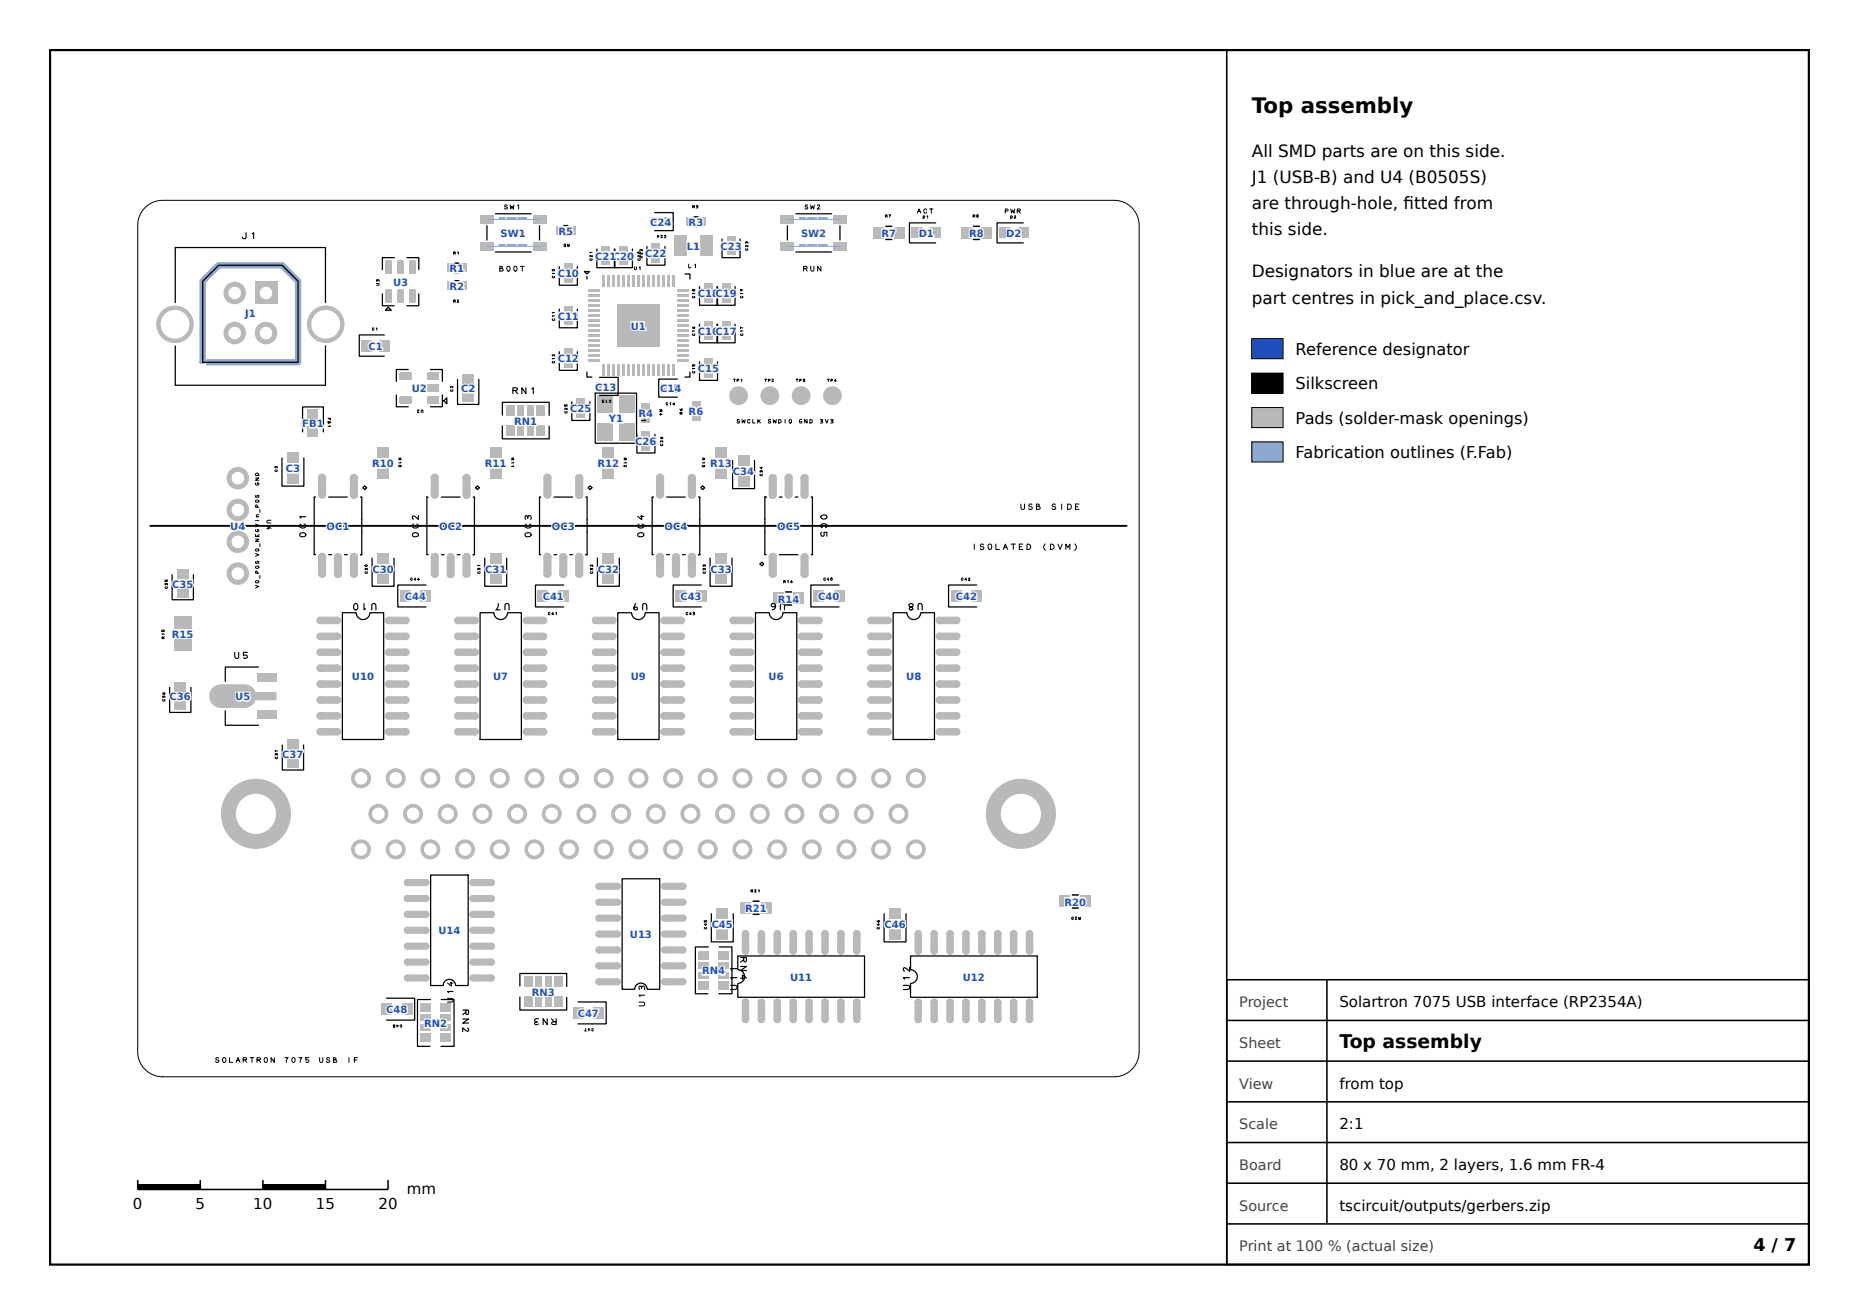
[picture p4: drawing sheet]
<svg xmlns="http://www.w3.org/2000/svg" width="297mm" height="210mm" viewBox="0 0 297 210" stroke-linecap="round" stroke-linejoin="round" font-family="sans-serif">
<defs><g id="words">
<text font-size="3.4" x="200" y="18">Top assembly</text>
<text font-size="3" x="214" y="167.4">Top assembly</text>
<text font-size="2.8" x="280.1" y="199.9">4 / 7</text>
<g font-size="2.7">
<text x="200" y="25">All SMD parts are on this side.</text>
<text x="200" y="29.2">J1 (USB-B) and U4 (B0505S)</text>
<text x="200" y="33.4">are through-hole, fi tted from</text>
<text x="200" y="37.6">this side.</text>
<text x="200" y="44.3">Designators in blue are at the</text>
<text x="200" y="48.5">part centres in pick_and_place.csv.</text>
</g>
<g font-size="2.6">
<text x="207" y="56.7">Reference designator</text>
<text x="207" y="62.2">Silkscreen</text>
<text x="207" y="67.7">Pads (solder-mask openings)</text>
<text x="207" y="73.2">Fabrication outlines (F.Fab)</text>
</g>
<g font-size="2.4">
<text x="214" y="160.9">Solartron 7075 USB interface (RP2354A)</text>
<text x="214" y="173.9">from top</text>
<text x="214" y="180.4">2:1</text>
<text x="65" y="190.8">mm</text>
<text x="214" y="186.9">80 x 70 mm, 2 layers, 1.6 mm FR-4</text>
<text x="21.2" y="193.2">0</text>
<text x="31.2" y="193.2">5</text>
<text x="40.5" y="193.2">10</text>
<text x="50.5" y="193.2">15</text>
<text x="60.5" y="193.2">20</text>
<text x="214" y="193.4">tscircuit/outputs/gerbers.zip</text>
</g>
<g font-size="2.3" fill="#444">
<text x="198" y="160.9">Project</text>
<text x="198" y="167.4">Sheet</text>
<text x="198" y="173.9">View</text>
<text x="198" y="180.4">Scale</text>
<text x="198" y="186.9">Board</text>
<text x="198" y="193.4">Source</text>
<text x="198" y="199.9">Print at 100 % (actual size)</text>
</g>
<g font-size="1.6" fill="#fff">
<text x="80" y="37.9">SW1</text>
<text x="89.2" y="37.5">R5</text>
<text x="95.1" y="41.5">C21C20</text>
<text x="103.1" y="41.1">C22</text>
<text x="103.9" y="36.1">C24</text>
<text x="109.7" y="39.9">L1</text>
<text x="110" y="36.1">R3</text>
<text x="115.1" y="39.9">C23</text>
<text x="128" y="37.9">SW2</text>
<text x="140.8" y="37.9">R7</text>
<text x="146.8" y="37.9">D1</text>
<text x="154.8" y="37.9">R8</text>
<text x="160.8" y="37.9">D2</text>
<text x="62.8" y="45.7">U3</text>
<text x="71.8" y="43.5">R1</text>
<text x="71.8" y="46.3">R2</text>
<text x="89.1" y="44.3">C10</text>
<text x="111.5" y="47.5">C18</text>
<text x="114.3" y="47.5">C19</text>
<text x="39.1" y="50.7">J1</text>
<text x="89.1" y="51.1">C11</text>
<text x="100.8" y="52.7">U1</text>
<text x="111.5" y="53.5">C16</text>
<text x="114.3" y="53.5">C17</text>
<text x="58.9" y="55.9">C1</text>
<text x="89.1" y="57.9">C12</text>
<text x="111.5" y="59.5">C15</text>
<text x="65.8" y="62.7">U2</text>
<text x="73.7" y="62.7">C2</text>
<text x="91.1" y="65.9">C25</text>
<text x="95.1" y="62.4">C13</text>
<text x="105.5" y="62.7">C14</text>
<text x="48.3" y="68.3">FB1</text>
<text x="82.2" y="67.9">RN1</text>
<text x="97.3" y="67.5">Y</text>
<text x="98.4" y="67.5">1</text>
<text x="101.5" y="71.1">C26</text>
<text x="102" y="66.7">R4</text>
<text x="110" y="66.3">R6</text>
<text x="45.7" y="75.5">C3</text>
<text x="59.5" y="74.7">R10</text>
<text x="77.5" y="74.7">R11</text>
<text x="95.5" y="74.7">R12</text>
<text x="113.5" y="74.7">R13</text>
<text x="117.1" y="75.9">C34</text>
<text x="36.8" y="84.7">U4</text>
<text x="52.2" y="84.7">OC1</text>
<text x="70.2" y="84.7">OC2</text>
<text x="88.2" y="84.7">OC3</text>
<text x="106.2" y="84.7">OC4</text>
<text x="124.2" y="84.7">OC5</text>
<text x="27.5" y="93.9">C35</text>
<text x="59.5" y="91.5">C30</text>
<text x="64.7" y="95.9">C44</text>
<text x="77.5" y="91.5">C31</text>
<text x="86.7" y="95.9">C41</text>
<text x="95.5" y="91.5">C32</text>
<text x="108.7" y="95.9">C43</text>
<text x="113.5" y="91.5">C33</text>
<text x="130.7" y="95.9">C40</text>
<text x="152.7" y="95.9">C42</text>
<text x="27.5" y="101.9">R15</text>
<text x="124.3" y="96.3">R14</text>
<text x="27.1" y="111.9">C36</text>
<text x="37.6" y="111.9">U5</text>
<text x="56.2" y="108.7">U10</text>
<text x="78.8" y="108.7">U7</text>
<text x="100.8" y="108.7">U9</text>
<text x="122.8" y="108.7">U6</text>
<text x="144.8" y="108.7">U8</text>
<text x="45.1" y="121.1">C37</text>
<text x="70" y="149.3">U14</text>
<text x="100.6" y="149.9">U13</text>
<text x="113.7" y="148.3">C45</text>
<text x="119.1" y="145.7">R21</text>
<text x="141.3" y="148.3">C46</text>
<text x="170.1" y="144.7">R20</text>
<text x="112.2" y="155.7">RN4</text>
<text x="61.7" y="161.9">C48</text>
<text x="85" y="159.1">RN3</text>
<text x="126.2" y="156.7">U11</text>
<text x="153.8" y="156.7">U12</text>
<text x="67.8" y="164.1">RN2</text>
<text x="92.3" y="162.5">C47</text>
</g>
</g></defs>
<g fill="#b9b9b9">
<path d="M40.7 45h3.6v3.6h-3.6z"/>
<path d="M71.4 42.2h1.1v1.2h-1.1z"/>
<path d="M73.5 42.2h1.1v1.2h-1.1z"/>
<path d="M71.4 45h1.1v1.2h-1.1z"/>
<path d="M73.5 45h1.1v1.2h-1.1z"/>
<path d="M57.8 54.3h1.6v1.8h-1.6z"/>
<path d="M60.6 54.3h1.6v1.8h-1.6z"/>
<path d="M73.9 62.6h1.8v1.6h-1.8z"/>
<path d="M73.9 59.8h1.8v1.6h-1.8z"/>
<path d="M49.1 65.4h1.8v1.6h-1.8z"/>
<path d="M49.1 68.2h1.8v1.6h-1.8z"/>
<path d="M45.9 75.6h1.9v1.6h-1.9z"/>
<path d="M45.9 72.3h1.9v1.6h-1.9z"/>
<path d="M94 46.2h1.7v.4h-1.7z"/>
<path d="M94 47h1.7v.4h-1.7z"/>
<path d="M94 47.8h1.7v.4h-1.7z"/>
<path d="M94 48.6h1.7v.4h-1.7z"/>
<path d="M94 49.4h1.7v.4h-1.7z"/>
<path d="M94 50.2h1.7v.4h-1.7z"/>
<path d="M94 51h1.7v.4h-1.7z"/>
<path d="M94 51.8h1.7v.4h-1.7z"/>
<path d="M94 52.6h1.7v.4h-1.7z"/>
<path d="M94 53.4h1.7v.4h-1.7z"/>
<path d="M94 54.2h1.7v.4h-1.7z"/>
<path d="M94 55h1.7v.4h-1.7z"/>
<path d="M94 55.8h1.7v.4h-1.7z"/>
<path d="M94 56.6h1.7v.4h-1.7z"/>
<path d="M94 57.4h1.7v.4h-1.7z"/>
<path d="M96.2 58.3h.4v1.7h-.4z"/>
<path d="M97 58.3h.4v1.7h-.4z"/>
<path d="M97.8 58.3h.4v1.7h-.4z"/>
<path d="M98.6 58.3h.4v1.7h-.4z"/>
<path d="M99.4 58.3h.4v1.7h-.4z"/>
<path d="M100.2 58.3h.4v1.7h-.4z"/>
<path d="M101 58.3h.4v1.7h-.4z"/>
<path d="M101.8 58.3h.4v1.7h-.4z"/>
<path d="M102.6 58.3h.4v1.7h-.4z"/>
<path d="M103.4 58.3h.4v1.7h-.4z"/>
<path d="M104.2 58.3h.4v1.7h-.4z"/>
<path d="M105 58.3h.4v1.7h-.4z"/>
<path d="M105.8 58.3h.4v1.7h-.4z"/>
<path d="M106.6 58.3h.4v1.7h-.4z"/>
<path d="M107.4 58.3h.4v1.7h-.4z"/>
<path d="M108.3 57.4h1.7v.4h-1.7z"/>
<path d="M108.3 56.6h1.7v.4h-1.7z"/>
<path d="M108.3 55.8h1.7v.4h-1.7z"/>
<path d="M108.3 55h1.7v.4h-1.7z"/>
<path d="M108.3 54.2h1.7v.4h-1.7z"/>
<path d="M108.3 53.4h1.7v.4h-1.7z"/>
<path d="M108.3 52.6h1.7v.4h-1.7z"/>
<path d="M108.3 51.8h1.7v.4h-1.7z"/>
<path d="M108.3 51h1.7v.4h-1.7z"/>
<path d="M108.3 50.2h1.7v.4h-1.7z"/>
<path d="M108.3 49.4h1.7v.4h-1.7z"/>
<path d="M108.3 48.6h1.7v.4h-1.7z"/>
<path d="M108.3 47.8h1.7v.4h-1.7z"/>
<path d="M108.3 47h1.7v.4h-1.7z"/>
<path d="M108.3 46.2h1.7v.4h-1.7z"/>
<path d="M107.4 44h.4v1.7h-.4z"/>
<path d="M106.6 44h.4v1.7h-.4z"/>
<path d="M105.8 44h.4v1.7h-.4z"/>
<path d="M105 44h.4v1.7h-.4z"/>
<path d="M104.2 44h.4v1.7h-.4z"/>
<path d="M103.4 44h.4v1.7h-.4z"/>
<path d="M102.6 44h.4v1.7h-.4z"/>
<path d="M101.8 44h.4v1.7h-.4z"/>
<path d="M101 44h.4v1.7h-.4z"/>
<path d="M100.2 44h.4v1.7h-.4z"/>
<path d="M99.4 44h.4v1.7h-.4z"/>
<path d="M98.6 44h.4v1.7h-.4z"/>
<path d="M97.8 44h.4v1.7h-.4z"/>
<path d="M97 44h.4v1.7h-.4z"/>
<path d="M96.2 44h.4v1.7h-.4z"/>
<path d="M98.6 48.6h6.8v6.8h-6.8z"/>
<path d="M90.2 44.1h1.2v1.1h-1.2z"/>
<path d="M90.2 42h1.2v1.1h-1.2z"/>
<path d="M90.2 50.9h1.2v1.1h-1.2z"/>
<path d="M90.2 48.8h1.2v1.1h-1.2z"/>
<path d="M90.2 57.7h1.2v1.1h-1.2z"/>
<path d="M90.2 55.6h1.2v1.1h-1.2z"/>
<path d="M97.3 61.1h1.1v1.3h-1.1z"/>
<path d="M95.2 61.1h1.1v1.3h-1.1z"/>
<path d="M105.6 61.4h1.1v1.2h-1.1z"/>
<path d="M107.7 61.4h1.1v1.2h-1.1z"/>
<path d="M112.6 59.3h1.2v1.1h-1.2z"/>
<path d="M112.6 57.2h1.2v1.1h-1.2z"/>
<path d="M112.6 53.3h1.2v1.1h-1.2z"/>
<path d="M112.6 51.2h1.2v1.1h-1.2z"/>
<path d="M115.4 53.3h1.2v1.1h-1.2z"/>
<path d="M115.4 51.2h1.2v1.1h-1.2z"/>
<path d="M112.6 47.3h1.2v1.1h-1.2z"/>
<path d="M112.6 45.2h1.2v1.1h-1.2z"/>
<path d="M115.4 47.3h1.2v1.1h-1.2z"/>
<path d="M115.4 45.2h1.2v1.1h-1.2z"/>
<path d="M99 41.3h1.2v1.1h-1.2z"/>
<path d="M99 39.2h1.2v1.1h-1.2z"/>
<path d="M96.2 41.3h1.2v1.1h-1.2z"/>
<path d="M96.2 39.2h1.2v1.1h-1.2z"/>
<path d="M104.2 40.9h1.2v1.1h-1.2z"/>
<path d="M104.2 38.8h1.2v1.1h-1.2z"/>
<path d="M107.8 37.6h2v3.2h-2z"/>
<path d="M111.8 37.6h2v3.2h-2z"/>
<path d="M116.2 39.7h1.2v1.1h-1.2z"/>
<path d="M116.2 37.6h1.2v1.1h-1.2z"/>
<path d="M109.6 34.8h1.1v1.2h-1.1z"/>
<path d="M111.7 34.8h1.1v1.2h-1.1z"/>
<path d="M106.1 34.8h1.1v1.2h-1.1z"/>
<path d="M104 34.8h1.1v1.2h-1.1z"/>
<path d="M95.5 63.2h2.4v2.8h-2.4z"/>
<path d="M95.5 67.6h2.4v2.8h-2.4z"/>
<path d="M98.9 67.6h2.4v2.8h-2.4z"/>
<path d="M98.9 63.2h2.4v2.8h-2.4z"/>
<path d="M102.6 64.4h1.2v1.1h-1.2z"/>
<path d="M102.6 66.5h1.2v1.1h-1.2z"/>
<path d="M92.2 65.7h1.2v1.1h-1.2z"/>
<path d="M92.2 63.6h1.2v1.1h-1.2z"/>
<path d="M102.6 70.9h1.2v1.1h-1.2z"/>
<path d="M102.6 68.8h1.2v1.1h-1.2z"/>
<path d="M76.8 34.3h2.1v1.4h-2.1z"/>
<path d="M85.2 34.3h2.1v1.4h-2.1z"/>
<path d="M76.8 38.6h2.1v1.4h-2.1z"/>
<path d="M85.2 38.6h2.1v1.4h-2.1z"/>
<path d="M90.9 36.2h1.1v1.2h-1.1z"/>
<path d="M88.8 36.2h1.1v1.2h-1.1z"/>
<path d="M110.6 66.1h1.2v1.1h-1.2z"/>
<path d="M110.6 64h1.2v1.1h-1.2z"/>
<path d="M124.7 34.3h2.1v1.4h-2.1z"/>
<path d="M133.1 34.3h2.1v1.4h-2.1z"/>
<path d="M124.7 38.6h2.1v1.4h-2.1z"/>
<path d="M133.1 38.6h2.1v1.4h-2.1z"/>
<path d="M139.5 36.2h1.6v1.9h-1.6z"/>
<path d="M142.8 36.2h1.6v1.9h-1.6z"/>
<path d="M145.7 36.4h1.6v1.6h-1.6z"/>
<path d="M148.7 36.4h1.6v1.6h-1.6z"/>
<path d="M153.5 36.2h1.6v1.9h-1.6z"/>
<path d="M156.8 36.2h1.6v1.9h-1.6z"/>
<path d="M159.7 36.4h1.6v1.6h-1.6z"/>
<path d="M162.7 36.4h1.6v1.6h-1.6z"/>
<circle cx="37.5" cy="46.8" r="1.8"/>
<circle cx="37.5" cy="53.2" r="1.8"/>
<circle cx="42.5" cy="53.2" r="1.8"/>
<circle cx="52" cy="51.8" r="3"/>
<circle cx="28" cy="51.8" r="3"/>
<circle cx="61.7" cy="46.4" r=".13"/>
<circle cx="62.5" cy="46.4" r=".13"/>
<circle cx="62.5" cy="48.2" r=".13"/>
<circle cx="61.7" cy="48.2" r=".13"/>
<circle cx="63.6" cy="46.4" r=".13"/>
<circle cx="64.4" cy="46.4" r=".13"/>
<circle cx="64.4" cy="48.2" r=".13"/>
<circle cx="63.6" cy="48.2" r=".13"/>
<circle cx="65.5" cy="46.4" r=".13"/>
<circle cx="66.3" cy="46.4" r=".13"/>
<circle cx="66.3" cy="48.2" r=".13"/>
<circle cx="65.5" cy="48.2" r=".13"/>
<circle cx="65.5" cy="41.8" r=".13"/>
<circle cx="66.3" cy="41.8" r=".13"/>
<circle cx="66.3" cy="43.6" r=".13"/>
<circle cx="65.5" cy="43.6" r=".13"/>
<circle cx="63.6" cy="41.8" r=".13"/>
<circle cx="64.4" cy="41.8" r=".13"/>
<circle cx="64.4" cy="43.6" r=".13"/>
<circle cx="63.6" cy="43.6" r=".13"/>
<circle cx="61.7" cy="41.8" r=".13"/>
<circle cx="62.5" cy="41.8" r=".13"/>
<circle cx="62.5" cy="43.6" r=".13"/>
<circle cx="61.7" cy="43.6" r=".13"/>
<circle cx="68.4" cy="63.4" r=".15"/>
<circle cx="70.1" cy="63.4" r=".15"/>
<circle cx="70.1" cy="64.3" r=".15"/>
<circle cx="68.4" cy="64.3" r=".15"/>
<circle cx="68.4" cy="61.5" r=".15"/>
<circle cx="70.1" cy="61.5" r=".15"/>
<circle cx="70.1" cy="62.4" r=".15"/>
<circle cx="68.4" cy="62.4" r=".15"/>
<circle cx="68.4" cy="59.6" r=".15"/>
<circle cx="70.1" cy="59.6" r=".15"/>
<circle cx="70.1" cy="60.5" r=".15"/>
<circle cx="68.4" cy="60.5" r=".15"/>
<circle cx="64" cy="59.6" r=".15"/>
<circle cx="65.7" cy="59.6" r=".15"/>
<circle cx="65.7" cy="60.5" r=".15"/>
<circle cx="64" cy="60.5" r=".15"/>
<circle cx="64" cy="63.4" r=".15"/>
<circle cx="65.7" cy="63.4" r=".15"/>
<circle cx="65.7" cy="64.3" r=".15"/>
<circle cx="64" cy="64.3" r=".15"/>
<circle cx="118" cy="63.2" r="1.5"/>
<circle cx="123" cy="63.2" r="1.5"/>
<circle cx="128" cy="63.2" r="1.5"/>
<circle cx="133" cy="63.2" r="1.5"/>
<circle cx="56.5" cy="91.6" r=".65"/>
<circle cx="56.5" cy="88.9" r=".65"/>
</g>
<g fill="#b9b9b9">
<path d="M61.7 46.4h.8v1.8h-.8z" fill-rule="evenodd"/>
<path d="M61.7 46.2h.8v.3h-.8z" fill-rule="evenodd"/>
<path d="M62.4 46.4h.2v1.8h-.2z" fill-rule="evenodd"/>
<path d="M61.7 48.1h.8v.3h-.8z" fill-rule="evenodd"/>
<path d="M61.6 46.4h.2v1.8h-.2z" fill-rule="evenodd"/>
<path d="M63.6 46.4h.8v1.8h-.8z" fill-rule="evenodd"/>
<path d="M63.6 46.2h.8v.3h-.8z" fill-rule="evenodd"/>
<path d="M64.3 46.4h.2v1.8h-.2z" fill-rule="evenodd"/>
<path d="M63.6 48.1h.8v.3h-.8z" fill-rule="evenodd"/>
<path d="M63.5 46.4h.2v1.8h-.2z" fill-rule="evenodd"/>
<path d="M65.5 46.4h.8v1.8h-.8z" fill-rule="evenodd"/>
<path d="M65.5 46.2h.8v.3h-.8z" fill-rule="evenodd"/>
<path d="M66.2 46.4h.2v1.8h-.2z" fill-rule="evenodd"/>
<path d="M65.5 48.1h.8v.3h-.8z" fill-rule="evenodd"/>
<path d="M65.4 46.4h.2v1.8h-.2z" fill-rule="evenodd"/>
<path d="M65.5 41.8h.8v1.8h-.8z" fill-rule="evenodd"/>
<path d="M65.5 41.6h.8v.3h-.8z" fill-rule="evenodd"/>
<path d="M66.2 41.8h.2v1.8h-.2z" fill-rule="evenodd"/>
<path d="M65.5 43.5h.8v.3h-.8z" fill-rule="evenodd"/>
<path d="M65.4 41.8h.2v1.8h-.2z" fill-rule="evenodd"/>
<path d="M63.6 41.8h.8v1.8h-.8z" fill-rule="evenodd"/>
<path d="M63.6 41.6h.8v.3h-.8z" fill-rule="evenodd"/>
<path d="M64.3 41.8h.2v1.8h-.2z" fill-rule="evenodd"/>
<path d="M63.6 43.5h.8v.3h-.8z" fill-rule="evenodd"/>
<path d="M63.5 41.8h.2v1.8h-.2z" fill-rule="evenodd"/>
<path d="M61.7 41.8h.8v1.8h-.8z" fill-rule="evenodd"/>
<path d="M61.7 41.6h.8v.3h-.8z" fill-rule="evenodd"/>
<path d="M62.4 41.8h.2v1.8h-.2z" fill-rule="evenodd"/>
<path d="M61.7 43.5h.8v.3h-.8z" fill-rule="evenodd"/>
<path d="M61.6 41.8h.2v1.8h-.2z" fill-rule="evenodd"/>
<path d="M68.4 63.4h1.7v.9h-1.7z" fill-rule="evenodd"/>
<path d="M68.4 63.3h1.7v.3h-1.7z" fill-rule="evenodd"/>
<path d="M69.9 63.4h.3v.9h-.3z" fill-rule="evenodd"/>
<path d="M68.4 64.2h1.7v.3h-1.7z" fill-rule="evenodd"/>
<path d="M68.2 63.4h.3v.9h-.3z" fill-rule="evenodd"/>
<path d="M68.4 61.5h1.7v.9h-1.7z" fill-rule="evenodd"/>
<path d="M68.4 61.4h1.7v.3h-1.7z" fill-rule="evenodd"/>
<path d="M69.9 61.5h.3v.9h-.3z" fill-rule="evenodd"/>
<path d="M68.4 62.3h1.7v.3h-1.7z" fill-rule="evenodd"/>
<path d="M68.2 61.5h.3v.9h-.3z" fill-rule="evenodd"/>
<path d="M68.4 59.6h1.7v.9h-1.7z" fill-rule="evenodd"/>
<path d="M68.4 59.5h1.7v.3h-1.7z" fill-rule="evenodd"/>
<path d="M69.9 59.6h.3v.9h-.3z" fill-rule="evenodd"/>
<path d="M68.4 60.4h1.7v.3h-1.7z" fill-rule="evenodd"/>
<path d="M68.2 59.6h.3v.9h-.3z" fill-rule="evenodd"/>
<path d="M64 59.6h1.7v.9h-1.7z" fill-rule="evenodd"/>
<path d="M64 59.5h1.7v.3h-1.7z" fill-rule="evenodd"/>
<path d="M65.5 59.6h.3v.9h-.3z" fill-rule="evenodd"/>
<path d="M64 60.4h1.7v.3h-1.7z" fill-rule="evenodd"/>
<path d="M63.8 59.6h.3v.9h-.3z" fill-rule="evenodd"/>
<path d="M64 63.4h1.7v.9h-1.7z" fill-rule="evenodd"/>
<path d="M64 63.3h1.7v.3h-1.7z" fill-rule="evenodd"/>
<path d="M65.5 63.4h.3v.9h-.3z" fill-rule="evenodd"/>
<path d="M64 64.2h1.7v.3h-1.7z" fill-rule="evenodd"/>
<path d="M63.8 63.4h.3v.9h-.3z" fill-rule="evenodd"/>
</g>
<path d="M56.5 88.9v2.7" fill="none" stroke="#b9b9b9" stroke-width="1.3"/>
<g fill="#b9b9b9">
<circle cx="51.5" cy="79" r=".65"/>
<circle cx="51.5" cy="76.3" r=".65"/>
</g>
<path d="M51.5 76.3v2.7" fill="none" stroke="#b9b9b9" stroke-width="1.3"/>
<g fill="#b9b9b9">
<circle cx="56.5" cy="79" r=".65"/>
<circle cx="56.5" cy="76.3" r=".65"/>
</g>
<path d="M56.5 76.3v2.7" fill="none" stroke="#b9b9b9" stroke-width="1.3"/>
<g fill="#b9b9b9">
<circle cx="51.5" cy="91.6" r=".65"/>
<circle cx="51.5" cy="88.9" r=".65"/>
</g>
<path d="M51.5 88.9v2.7" fill="none" stroke="#b9b9b9" stroke-width="1.3"/>
<g fill="#b9b9b9">
<circle cx="54" cy="91.7" r=".65"/>
<circle cx="54" cy="89" r=".65"/>
</g>
<path d="M54 89v2.7" fill="none" stroke="#b9b9b9" stroke-width="1.3"/>
<g fill="#b9b9b9">
<path d="M60.3 71.5h1.9v1.6h-1.9z"/>
<path d="M60.3 74.8h1.9v1.6h-1.9z"/>
<path d="M60.3 91.6h1.9v1.6h-1.9z"/>
<path d="M60.3 88.3h1.9v1.6h-1.9z"/>
<circle cx="74.5" cy="91.6" r=".65"/>
<circle cx="74.5" cy="88.9" r=".65"/>
</g>
<path d="M74.5 88.9v2.7" fill="none" stroke="#b9b9b9" stroke-width="1.3"/>
<g fill="#b9b9b9">
<circle cx="69.5" cy="79" r=".65"/>
<circle cx="69.5" cy="76.3" r=".65"/>
</g>
<path d="M69.5 76.3v2.7" fill="none" stroke="#b9b9b9" stroke-width="1.3"/>
<g fill="#b9b9b9">
<circle cx="74.5" cy="79" r=".65"/>
<circle cx="74.5" cy="76.3" r=".65"/>
</g>
<path d="M74.5 76.3v2.7" fill="none" stroke="#b9b9b9" stroke-width="1.3"/>
<g fill="#b9b9b9">
<circle cx="69.5" cy="91.6" r=".65"/>
<circle cx="69.5" cy="88.9" r=".65"/>
</g>
<path d="M69.5 88.9v2.7" fill="none" stroke="#b9b9b9" stroke-width="1.3"/>
<g fill="#b9b9b9">
<circle cx="72" cy="91.7" r=".65"/>
<circle cx="72" cy="89" r=".65"/>
</g>
<path d="M72 89v2.7" fill="none" stroke="#b9b9b9" stroke-width="1.3"/>
<g fill="#b9b9b9">
<path d="M78.3 71.5h1.9v1.6h-1.9z"/>
<path d="M78.3 74.8h1.9v1.6h-1.9z"/>
<path d="M78.3 91.6h1.9v1.6h-1.9z"/>
<path d="M78.3 88.3h1.9v1.6h-1.9z"/>
<circle cx="92.5" cy="91.6" r=".65"/>
<circle cx="92.5" cy="88.9" r=".65"/>
</g>
<path d="M92.5 88.9v2.7" fill="none" stroke="#b9b9b9" stroke-width="1.3"/>
<g fill="#b9b9b9">
<circle cx="87.5" cy="79" r=".65"/>
<circle cx="87.5" cy="76.3" r=".65"/>
</g>
<path d="M87.5 76.3v2.7" fill="none" stroke="#b9b9b9" stroke-width="1.3"/>
<g fill="#b9b9b9">
<circle cx="92.5" cy="79" r=".65"/>
<circle cx="92.5" cy="76.3" r=".65"/>
</g>
<path d="M92.5 76.3v2.7" fill="none" stroke="#b9b9b9" stroke-width="1.3"/>
<g fill="#b9b9b9">
<circle cx="87.5" cy="91.6" r=".65"/>
<circle cx="87.5" cy="88.9" r=".65"/>
</g>
<path d="M87.5 88.9v2.7" fill="none" stroke="#b9b9b9" stroke-width="1.3"/>
<g fill="#b9b9b9">
<circle cx="90" cy="91.7" r=".65"/>
<circle cx="90" cy="89" r=".65"/>
</g>
<path d="M90 89v2.7" fill="none" stroke="#b9b9b9" stroke-width="1.3"/>
<g fill="#b9b9b9">
<path d="M96.3 71.5h1.9v1.6h-1.9z"/>
<path d="M96.3 74.8h1.9v1.6h-1.9z"/>
<path d="M96.3 91.6h1.9v1.6h-1.9z"/>
<path d="M96.3 88.3h1.9v1.6h-1.9z"/>
<circle cx="110.5" cy="91.6" r=".65"/>
<circle cx="110.5" cy="88.9" r=".65"/>
</g>
<path d="M110.5 88.9v2.7" fill="none" stroke="#b9b9b9" stroke-width="1.3"/>
<g fill="#b9b9b9">
<circle cx="105.5" cy="79" r=".65"/>
<circle cx="105.5" cy="76.3" r=".65"/>
</g>
<path d="M105.5 76.3v2.7" fill="none" stroke="#b9b9b9" stroke-width="1.3"/>
<g fill="#b9b9b9">
<circle cx="110.5" cy="79" r=".65"/>
<circle cx="110.5" cy="76.3" r=".65"/>
</g>
<path d="M110.5 76.3v2.7" fill="none" stroke="#b9b9b9" stroke-width="1.3"/>
<g fill="#b9b9b9">
<circle cx="105.5" cy="91.6" r=".65"/>
<circle cx="105.5" cy="88.9" r=".65"/>
</g>
<path d="M105.5 88.9v2.7" fill="none" stroke="#b9b9b9" stroke-width="1.3"/>
<g fill="#b9b9b9">
<circle cx="108" cy="91.7" r=".65"/>
<circle cx="108" cy="89" r=".65"/>
</g>
<path d="M108 89v2.7" fill="none" stroke="#b9b9b9" stroke-width="1.3"/>
<g fill="#b9b9b9">
<path d="M114.3 71.5h1.8v1.6h-1.8z"/>
<path d="M114.3 74.8h1.8v1.6h-1.8z"/>
<path d="M114.3 91.6h1.8v1.6h-1.8z"/>
<path d="M114.3 88.3h1.8v1.6h-1.8z"/>
<path d="M85.8 64.8h1.3v1.6h-1.3z"/>
<path d="M85.8 68h1.3v1.6h-1.3z"/>
<path d="M84.3 64.8h1v1.6h-1z"/>
<path d="M84.3 68h1v1.6h-1z"/>
<path d="M82.7 64.8h1v1.6h-1z"/>
<path d="M82.7 68h1v1.6h-1z"/>
<path d="M81 64.8h1.3v1.6h-1.3z"/>
<path d="M81 68h1.3v1.6h-1.3z"/>
<circle cx="123.5" cy="76.3" r=".65"/>
<circle cx="123.5" cy="79" r=".65"/>
</g>
<path d="M123.5 76.3v2.7" fill="none" stroke="#b9b9b9" stroke-width="1.3"/>
<g fill="#b9b9b9">
<circle cx="128.5" cy="89" r=".65"/>
<circle cx="128.5" cy="91.7" r=".65"/>
</g>
<path d="M128.5 89v2.7" fill="none" stroke="#b9b9b9" stroke-width="1.3"/>
<g fill="#b9b9b9">
<circle cx="123.5" cy="88.9" r=".65"/>
<circle cx="123.5" cy="91.6" r=".65"/>
</g>
<path d="M123.5 88.9v2.7" fill="none" stroke="#b9b9b9" stroke-width="1.3"/>
<g fill="#b9b9b9">
<circle cx="128.5" cy="76.3" r=".65"/>
<circle cx="128.5" cy="79" r=".65"/>
</g>
<path d="M128.5 76.3v2.7" fill="none" stroke="#b9b9b9" stroke-width="1.3"/>
<g fill="#b9b9b9">
<circle cx="126" cy="76.3" r=".65"/>
<circle cx="126" cy="79" r=".65"/>
</g>
<path d="M126 76.3v2.7" fill="none" stroke="#b9b9b9" stroke-width="1.3"/>
<g fill="#b9b9b9">
<path d="M123.5 94.6h1.6v1.9h-1.6z"/>
<path d="M126.8 94.6h1.6v1.9h-1.6z"/>
<path d="M117.8 76h1.9v1.6h-1.9z"/>
<path d="M117.8 72.7h1.9v1.6h-1.9z"/>
<path d="M28.3 93.8h1.8v1.6h-1.8z"/>
<path d="M28.3 91h1.8v1.6h-1.8z"/>
<path d="M27.8 102h2.8v2h-2.8z"/>
<path d="M27.8 98.3h2.8v2.1h-2.8z"/>
<path d="M27.9 111.8h1.8v1.6h-1.8z"/>
<path d="M27.9 109h1.8v1.6h-1.8z"/>
<path d="M41 113.5h3.2v1.4h-3.2z"/>
<path d="M41 107.5h3.2v1.4h-3.2z"/>
<path d="M45.9 121h1.8v1.6h-1.8z"/>
<path d="M45.9 118.2h1.8v1.6h-1.8z"/>
<circle cx="38" cy="76.4" r="1.8"/>
<circle cx="38" cy="81.5" r="1.8"/>
<circle cx="38" cy="86.5" r="1.8"/>
<circle cx="38" cy="91.6" r="1.8"/>
<circle cx="51.2" cy="99.1" r=".6"/>
<circle cx="53.9" cy="99.1" r=".6"/>
</g>
<path d="M34 109.9a1.9 1.9 0 0 1 1.3-.6h3.7a1.83 1.83 0 0 1 1.8 1.2h3.4v1.4h-3.4a1.82 1.82 0 0 1-1.8 1.2h-3.7a1.9 1.9 0 0 1-1.7-1.2 1.9 1.9 0 0 1 .4-2z" fill-rule="evenodd" fill="#b9b9b9"/>
<path d="M51.2 99.1h2.7" fill="none" stroke="#b9b9b9" stroke-width="1.2"/>
<g fill="#b9b9b9">
<circle cx="51.2" cy="101.6" r=".6"/>
<circle cx="53.9" cy="101.6" r=".6"/>
</g>
<path d="M51.2 101.6h2.7" fill="none" stroke="#b9b9b9" stroke-width="1.2"/>
<g fill="#b9b9b9">
<circle cx="51.2" cy="104.2" r=".6"/>
<circle cx="53.9" cy="104.2" r=".6"/>
</g>
<path d="M51.2 104.2h2.7" fill="none" stroke="#b9b9b9" stroke-width="1.2"/>
<g fill="#b9b9b9">
<circle cx="51.2" cy="106.7" r=".6"/>
<circle cx="53.9" cy="106.7" r=".6"/>
</g>
<path d="M51.2 106.7h2.7" fill="none" stroke="#b9b9b9" stroke-width="1.2"/>
<g fill="#b9b9b9">
<circle cx="51.2" cy="109.3" r=".6"/>
<circle cx="53.9" cy="109.3" r=".6"/>
</g>
<path d="M51.2 109.3h2.7" fill="none" stroke="#b9b9b9" stroke-width="1.2"/>
<g fill="#b9b9b9">
<circle cx="51.2" cy="111.8" r=".6"/>
<circle cx="53.9" cy="111.8" r=".6"/>
</g>
<path d="M51.2 111.8h2.7" fill="none" stroke="#b9b9b9" stroke-width="1.2"/>
<g fill="#b9b9b9">
<circle cx="51.2" cy="114.3" r=".6"/>
<circle cx="53.9" cy="114.3" r=".6"/>
</g>
<path d="M51.2 114.3h2.7" fill="none" stroke="#b9b9b9" stroke-width="1.2"/>
<g fill="#b9b9b9">
<circle cx="51.2" cy="116.9" r=".6"/>
<circle cx="53.9" cy="116.9" r=".6"/>
</g>
<path d="M51.2 116.9h2.7" fill="none" stroke="#b9b9b9" stroke-width="1.2"/>
<g fill="#b9b9b9">
<circle cx="62.1" cy="116.9" r=".6"/>
<circle cx="64.8" cy="116.9" r=".6"/>
</g>
<path d="M62.1 116.9h2.7" fill="none" stroke="#b9b9b9" stroke-width="1.2"/>
<g fill="#b9b9b9">
<circle cx="62.1" cy="114.3" r=".6"/>
<circle cx="64.8" cy="114.3" r=".6"/>
</g>
<path d="M62.1 114.3h2.7" fill="none" stroke="#b9b9b9" stroke-width="1.2"/>
<g fill="#b9b9b9">
<circle cx="62.1" cy="111.8" r=".6"/>
<circle cx="64.8" cy="111.8" r=".6"/>
</g>
<path d="M62.1 111.8h2.7" fill="none" stroke="#b9b9b9" stroke-width="1.2"/>
<g fill="#b9b9b9">
<circle cx="62.1" cy="109.3" r=".6"/>
<circle cx="64.8" cy="109.3" r=".6"/>
</g>
<path d="M62.1 109.3h2.7" fill="none" stroke="#b9b9b9" stroke-width="1.2"/>
<g fill="#b9b9b9">
<circle cx="62.1" cy="106.7" r=".6"/>
<circle cx="64.8" cy="106.7" r=".6"/>
</g>
<path d="M62.1 106.7h2.7" fill="none" stroke="#b9b9b9" stroke-width="1.2"/>
<g fill="#b9b9b9">
<circle cx="62.1" cy="104.2" r=".6"/>
<circle cx="64.8" cy="104.2" r=".6"/>
</g>
<path d="M62.1 104.2h2.7" fill="none" stroke="#b9b9b9" stroke-width="1.2"/>
<g fill="#b9b9b9">
<circle cx="62.1" cy="101.6" r=".6"/>
<circle cx="64.8" cy="101.6" r=".6"/>
</g>
<path d="M62.1 101.6h2.7" fill="none" stroke="#b9b9b9" stroke-width="1.2"/>
<g fill="#b9b9b9">
<circle cx="62.1" cy="99.1" r=".6"/>
<circle cx="64.8" cy="99.1" r=".6"/>
</g>
<path d="M62.1 99.1h2.7" fill="none" stroke="#b9b9b9" stroke-width="1.2"/>
<g fill="#b9b9b9">
<path d="M64 94.2h1.6v1.9h-1.6z"/>
<path d="M67.3 94.2h1.6v1.9h-1.6z"/>
<circle cx="73.2" cy="99.1" r=".6"/>
<circle cx="75.9" cy="99.1" r=".6"/>
</g>
<path d="M73.2 99.1h2.7" fill="none" stroke="#b9b9b9" stroke-width="1.2"/>
<g fill="#b9b9b9">
<circle cx="73.2" cy="101.6" r=".6"/>
<circle cx="75.9" cy="101.6" r=".6"/>
</g>
<path d="M73.2 101.6h2.7" fill="none" stroke="#b9b9b9" stroke-width="1.2"/>
<g fill="#b9b9b9">
<circle cx="73.2" cy="104.2" r=".6"/>
<circle cx="75.9" cy="104.2" r=".6"/>
</g>
<path d="M73.2 104.2h2.7" fill="none" stroke="#b9b9b9" stroke-width="1.2"/>
<g fill="#b9b9b9">
<circle cx="73.2" cy="106.7" r=".6"/>
<circle cx="75.9" cy="106.7" r=".6"/>
</g>
<path d="M73.2 106.7h2.7" fill="none" stroke="#b9b9b9" stroke-width="1.2"/>
<g fill="#b9b9b9">
<circle cx="73.2" cy="109.3" r=".6"/>
<circle cx="75.9" cy="109.3" r=".6"/>
</g>
<path d="M73.2 109.3h2.7" fill="none" stroke="#b9b9b9" stroke-width="1.2"/>
<g fill="#b9b9b9">
<circle cx="73.2" cy="111.8" r=".6"/>
<circle cx="75.9" cy="111.8" r=".6"/>
</g>
<path d="M73.2 111.8h2.7" fill="none" stroke="#b9b9b9" stroke-width="1.2"/>
<g fill="#b9b9b9">
<circle cx="73.2" cy="114.3" r=".6"/>
<circle cx="75.9" cy="114.3" r=".6"/>
</g>
<path d="M73.2 114.3h2.7" fill="none" stroke="#b9b9b9" stroke-width="1.2"/>
<g fill="#b9b9b9">
<circle cx="73.2" cy="116.9" r=".6"/>
<circle cx="75.9" cy="116.9" r=".6"/>
</g>
<path d="M73.2 116.9h2.7" fill="none" stroke="#b9b9b9" stroke-width="1.2"/>
<g fill="#b9b9b9">
<circle cx="84.1" cy="116.9" r=".6"/>
<circle cx="86.8" cy="116.9" r=".6"/>
</g>
<path d="M84.1 116.9h2.7" fill="none" stroke="#b9b9b9" stroke-width="1.2"/>
<g fill="#b9b9b9">
<circle cx="84.1" cy="114.3" r=".6"/>
<circle cx="86.8" cy="114.3" r=".6"/>
</g>
<path d="M84.1 114.3h2.7" fill="none" stroke="#b9b9b9" stroke-width="1.2"/>
<g fill="#b9b9b9">
<circle cx="84.1" cy="111.8" r=".6"/>
<circle cx="86.8" cy="111.8" r=".6"/>
</g>
<path d="M84.1 111.8h2.7" fill="none" stroke="#b9b9b9" stroke-width="1.2"/>
<g fill="#b9b9b9">
<circle cx="84.1" cy="109.3" r=".6"/>
<circle cx="86.8" cy="109.3" r=".6"/>
</g>
<path d="M84.1 109.3h2.7" fill="none" stroke="#b9b9b9" stroke-width="1.2"/>
<g fill="#b9b9b9">
<circle cx="84.1" cy="106.7" r=".6"/>
<circle cx="86.8" cy="106.7" r=".6"/>
</g>
<path d="M84.1 106.7h2.7" fill="none" stroke="#b9b9b9" stroke-width="1.2"/>
<g fill="#b9b9b9">
<circle cx="84.1" cy="104.2" r=".6"/>
<circle cx="86.8" cy="104.2" r=".6"/>
</g>
<path d="M84.1 104.2h2.7" fill="none" stroke="#b9b9b9" stroke-width="1.2"/>
<g fill="#b9b9b9">
<circle cx="84.1" cy="101.6" r=".6"/>
<circle cx="86.8" cy="101.6" r=".6"/>
</g>
<path d="M84.1 101.6h2.7" fill="none" stroke="#b9b9b9" stroke-width="1.2"/>
<g fill="#b9b9b9">
<circle cx="84.1" cy="99.1" r=".6"/>
<circle cx="86.8" cy="99.1" r=".6"/>
</g>
<path d="M84.1 99.1h2.7" fill="none" stroke="#b9b9b9" stroke-width="1.2"/>
<g fill="#b9b9b9">
<path d="M86 94.2h1.6v1.9h-1.6z"/>
<path d="M89.3 94.2h1.6v1.9h-1.6z"/>
<circle cx="95.2" cy="99.1" r=".6"/>
<circle cx="97.9" cy="99.1" r=".6"/>
</g>
<path d="M95.2 99.1h2.7" fill="none" stroke="#b9b9b9" stroke-width="1.2"/>
<g fill="#b9b9b9">
<circle cx="95.2" cy="101.6" r=".6"/>
<circle cx="97.9" cy="101.6" r=".6"/>
</g>
<path d="M95.2 101.6h2.7" fill="none" stroke="#b9b9b9" stroke-width="1.2"/>
<g fill="#b9b9b9">
<circle cx="95.2" cy="104.2" r=".6"/>
<circle cx="97.9" cy="104.2" r=".6"/>
</g>
<path d="M95.2 104.2h2.7" fill="none" stroke="#b9b9b9" stroke-width="1.2"/>
<g fill="#b9b9b9">
<circle cx="95.2" cy="106.7" r=".6"/>
<circle cx="97.9" cy="106.7" r=".6"/>
</g>
<path d="M95.2 106.7h2.7" fill="none" stroke="#b9b9b9" stroke-width="1.2"/>
<g fill="#b9b9b9">
<circle cx="95.2" cy="109.3" r=".6"/>
<circle cx="97.9" cy="109.3" r=".6"/>
</g>
<path d="M95.2 109.3h2.7" fill="none" stroke="#b9b9b9" stroke-width="1.2"/>
<g fill="#b9b9b9">
<circle cx="95.2" cy="111.8" r=".6"/>
<circle cx="97.9" cy="111.8" r=".6"/>
</g>
<path d="M95.2 111.8h2.7" fill="none" stroke="#b9b9b9" stroke-width="1.2"/>
<g fill="#b9b9b9">
<circle cx="95.2" cy="114.3" r=".6"/>
<circle cx="97.9" cy="114.3" r=".6"/>
</g>
<path d="M95.2 114.3h2.7" fill="none" stroke="#b9b9b9" stroke-width="1.2"/>
<g fill="#b9b9b9">
<circle cx="95.2" cy="116.9" r=".6"/>
<circle cx="97.9" cy="116.9" r=".6"/>
</g>
<path d="M95.2 116.9h2.7" fill="none" stroke="#b9b9b9" stroke-width="1.2"/>
<g fill="#b9b9b9">
<circle cx="106.1" cy="116.9" r=".6"/>
<circle cx="108.8" cy="116.9" r=".6"/>
</g>
<path d="M106.1 116.9h2.7" fill="none" stroke="#b9b9b9" stroke-width="1.2"/>
<g fill="#b9b9b9">
<circle cx="106.1" cy="114.3" r=".6"/>
<circle cx="108.8" cy="114.3" r=".6"/>
</g>
<path d="M106.1 114.3h2.7" fill="none" stroke="#b9b9b9" stroke-width="1.2"/>
<g fill="#b9b9b9">
<circle cx="106.1" cy="111.8" r=".6"/>
<circle cx="108.8" cy="111.8" r=".6"/>
</g>
<path d="M106.1 111.8h2.7" fill="none" stroke="#b9b9b9" stroke-width="1.2"/>
<g fill="#b9b9b9">
<circle cx="106.1" cy="109.3" r=".6"/>
<circle cx="108.8" cy="109.3" r=".6"/>
</g>
<path d="M106.1 109.3h2.7" fill="none" stroke="#b9b9b9" stroke-width="1.2"/>
<g fill="#b9b9b9">
<circle cx="106.1" cy="106.7" r=".6"/>
<circle cx="108.8" cy="106.7" r=".6"/>
</g>
<path d="M106.1 106.7h2.7" fill="none" stroke="#b9b9b9" stroke-width="1.2"/>
<g fill="#b9b9b9">
<circle cx="106.1" cy="104.2" r=".6"/>
<circle cx="108.8" cy="104.2" r=".6"/>
</g>
<path d="M106.1 104.2h2.7" fill="none" stroke="#b9b9b9" stroke-width="1.2"/>
<g fill="#b9b9b9">
<circle cx="106.1" cy="101.6" r=".6"/>
<circle cx="108.8" cy="101.6" r=".6"/>
</g>
<path d="M106.1 101.6h2.7" fill="none" stroke="#b9b9b9" stroke-width="1.2"/>
<g fill="#b9b9b9">
<circle cx="106.1" cy="99.1" r=".6"/>
<circle cx="108.8" cy="99.1" r=".6"/>
</g>
<path d="M106.1 99.1h2.7" fill="none" stroke="#b9b9b9" stroke-width="1.2"/>
<g fill="#b9b9b9">
<path d="M108 94.2h1.6v1.9h-1.6z"/>
<path d="M111.3 94.2h1.6v1.9h-1.6z"/>
<circle cx="117.2" cy="99.1" r=".6"/>
<circle cx="119.9" cy="99.1" r=".6"/>
</g>
<path d="M117.2 99.1h2.7" fill="none" stroke="#b9b9b9" stroke-width="1.2"/>
<g fill="#b9b9b9">
<circle cx="117.2" cy="101.6" r=".6"/>
<circle cx="119.9" cy="101.6" r=".6"/>
</g>
<path d="M117.2 101.6h2.7" fill="none" stroke="#b9b9b9" stroke-width="1.2"/>
<g fill="#b9b9b9">
<circle cx="117.2" cy="104.2" r=".6"/>
<circle cx="119.9" cy="104.2" r=".6"/>
</g>
<path d="M117.2 104.2h2.7" fill="none" stroke="#b9b9b9" stroke-width="1.2"/>
<g fill="#b9b9b9">
<circle cx="117.2" cy="106.7" r=".6"/>
<circle cx="119.9" cy="106.7" r=".6"/>
</g>
<path d="M117.2 106.7h2.7" fill="none" stroke="#b9b9b9" stroke-width="1.2"/>
<g fill="#b9b9b9">
<circle cx="117.2" cy="109.3" r=".6"/>
<circle cx="119.9" cy="109.3" r=".6"/>
</g>
<path d="M117.2 109.3h2.7" fill="none" stroke="#b9b9b9" stroke-width="1.2"/>
<g fill="#b9b9b9">
<circle cx="117.2" cy="111.8" r=".6"/>
<circle cx="119.9" cy="111.8" r=".6"/>
</g>
<path d="M117.2 111.8h2.7" fill="none" stroke="#b9b9b9" stroke-width="1.2"/>
<g fill="#b9b9b9">
<circle cx="117.2" cy="114.3" r=".6"/>
<circle cx="119.9" cy="114.3" r=".6"/>
</g>
<path d="M117.2 114.3h2.7" fill="none" stroke="#b9b9b9" stroke-width="1.2"/>
<g fill="#b9b9b9">
<circle cx="117.2" cy="116.9" r=".6"/>
<circle cx="119.9" cy="116.9" r=".6"/>
</g>
<path d="M117.2 116.9h2.7" fill="none" stroke="#b9b9b9" stroke-width="1.2"/>
<g fill="#b9b9b9">
<circle cx="128.1" cy="116.9" r=".6"/>
<circle cx="130.8" cy="116.9" r=".6"/>
</g>
<path d="M128.1 116.9h2.7" fill="none" stroke="#b9b9b9" stroke-width="1.2"/>
<g fill="#b9b9b9">
<circle cx="128.1" cy="114.3" r=".6"/>
<circle cx="130.8" cy="114.3" r=".6"/>
</g>
<path d="M128.1 114.3h2.7" fill="none" stroke="#b9b9b9" stroke-width="1.2"/>
<g fill="#b9b9b9">
<circle cx="128.1" cy="111.8" r=".6"/>
<circle cx="130.8" cy="111.8" r=".6"/>
</g>
<path d="M128.1 111.8h2.7" fill="none" stroke="#b9b9b9" stroke-width="1.2"/>
<g fill="#b9b9b9">
<circle cx="128.1" cy="109.3" r=".6"/>
<circle cx="130.8" cy="109.3" r=".6"/>
</g>
<path d="M128.1 109.3h2.7" fill="none" stroke="#b9b9b9" stroke-width="1.2"/>
<g fill="#b9b9b9">
<circle cx="128.1" cy="106.7" r=".6"/>
<circle cx="130.8" cy="106.7" r=".6"/>
</g>
<path d="M128.1 106.7h2.7" fill="none" stroke="#b9b9b9" stroke-width="1.2"/>
<g fill="#b9b9b9">
<circle cx="128.1" cy="104.2" r=".6"/>
<circle cx="130.8" cy="104.2" r=".6"/>
</g>
<path d="M128.1 104.2h2.7" fill="none" stroke="#b9b9b9" stroke-width="1.2"/>
<g fill="#b9b9b9">
<circle cx="128.1" cy="101.6" r=".6"/>
<circle cx="130.8" cy="101.6" r=".6"/>
</g>
<path d="M128.1 101.6h2.7" fill="none" stroke="#b9b9b9" stroke-width="1.2"/>
<g fill="#b9b9b9">
<circle cx="128.1" cy="99.1" r=".6"/>
<circle cx="130.8" cy="99.1" r=".6"/>
</g>
<path d="M128.1 99.1h2.7" fill="none" stroke="#b9b9b9" stroke-width="1.2"/>
<g fill="#b9b9b9">
<path d="M129.9 94.2h1.6v1.9h-1.6z"/>
<path d="M133.2 94.2h1.6v1.9h-1.6z"/>
<circle cx="139.2" cy="99.1" r=".6"/>
<circle cx="141.9" cy="99.1" r=".6"/>
</g>
<path d="M139.2 99.1h2.7" fill="none" stroke="#b9b9b9" stroke-width="1.2"/>
<g fill="#b9b9b9">
<circle cx="139.2" cy="101.6" r=".6"/>
<circle cx="141.9" cy="101.6" r=".6"/>
</g>
<path d="M139.2 101.6h2.7" fill="none" stroke="#b9b9b9" stroke-width="1.2"/>
<g fill="#b9b9b9">
<circle cx="139.2" cy="104.2" r=".6"/>
<circle cx="141.9" cy="104.2" r=".6"/>
</g>
<path d="M139.2 104.2h2.7" fill="none" stroke="#b9b9b9" stroke-width="1.2"/>
<g fill="#b9b9b9">
<circle cx="139.2" cy="106.7" r=".6"/>
<circle cx="141.9" cy="106.7" r=".6"/>
</g>
<path d="M139.2 106.7h2.7" fill="none" stroke="#b9b9b9" stroke-width="1.2"/>
<g fill="#b9b9b9">
<circle cx="139.2" cy="109.3" r=".6"/>
<circle cx="141.9" cy="109.3" r=".6"/>
</g>
<path d="M139.2 109.3h2.7" fill="none" stroke="#b9b9b9" stroke-width="1.2"/>
<g fill="#b9b9b9">
<circle cx="139.2" cy="111.8" r=".6"/>
<circle cx="141.9" cy="111.8" r=".6"/>
</g>
<path d="M139.2 111.8h2.7" fill="none" stroke="#b9b9b9" stroke-width="1.2"/>
<g fill="#b9b9b9">
<circle cx="139.2" cy="114.3" r=".6"/>
<circle cx="141.9" cy="114.3" r=".6"/>
</g>
<path d="M139.2 114.3h2.7" fill="none" stroke="#b9b9b9" stroke-width="1.2"/>
<g fill="#b9b9b9">
<circle cx="139.2" cy="116.9" r=".6"/>
<circle cx="141.9" cy="116.9" r=".6"/>
</g>
<path d="M139.2 116.9h2.7" fill="none" stroke="#b9b9b9" stroke-width="1.2"/>
<g fill="#b9b9b9">
<circle cx="150.1" cy="116.9" r=".6"/>
<circle cx="152.8" cy="116.9" r=".6"/>
</g>
<path d="M150.1 116.9h2.7" fill="none" stroke="#b9b9b9" stroke-width="1.2"/>
<g fill="#b9b9b9">
<circle cx="150.1" cy="114.3" r=".6"/>
<circle cx="152.8" cy="114.3" r=".6"/>
</g>
<path d="M150.1 114.3h2.7" fill="none" stroke="#b9b9b9" stroke-width="1.2"/>
<g fill="#b9b9b9">
<circle cx="150.1" cy="111.8" r=".6"/>
<circle cx="152.8" cy="111.8" r=".6"/>
</g>
<path d="M150.1 111.8h2.7" fill="none" stroke="#b9b9b9" stroke-width="1.2"/>
<g fill="#b9b9b9">
<circle cx="150.1" cy="109.3" r=".6"/>
<circle cx="152.8" cy="109.3" r=".6"/>
</g>
<path d="M150.1 109.3h2.7" fill="none" stroke="#b9b9b9" stroke-width="1.2"/>
<g fill="#b9b9b9">
<circle cx="150.1" cy="106.7" r=".6"/>
<circle cx="152.8" cy="106.7" r=".6"/>
</g>
<path d="M150.1 106.7h2.7" fill="none" stroke="#b9b9b9" stroke-width="1.2"/>
<g fill="#b9b9b9">
<circle cx="150.1" cy="104.2" r=".6"/>
<circle cx="152.8" cy="104.2" r=".6"/>
</g>
<path d="M150.1 104.2h2.7" fill="none" stroke="#b9b9b9" stroke-width="1.2"/>
<g fill="#b9b9b9">
<circle cx="150.1" cy="101.6" r=".6"/>
<circle cx="152.8" cy="101.6" r=".6"/>
</g>
<path d="M150.1 101.6h2.7" fill="none" stroke="#b9b9b9" stroke-width="1.2"/>
<g fill="#b9b9b9">
<circle cx="150.1" cy="99.1" r=".6"/>
<circle cx="152.8" cy="99.1" r=".6"/>
</g>
<path d="M150.1 99.1h2.7" fill="none" stroke="#b9b9b9" stroke-width="1.2"/>
<g fill="#b9b9b9">
<path d="M151.9 94.2h1.6v1.9h-1.6z"/>
<path d="M155.2 94.2h1.6v1.9h-1.6z"/>
<circle cx="119.1" cy="162.8" r=".6"/>
<circle cx="119.1" cy="160.1" r=".6"/>
</g>
<path d="M119.1 160.1v2.7" fill="none" stroke="#b9b9b9" stroke-width="1.2"/>
<g fill="#b9b9b9">
<circle cx="121.6" cy="162.8" r=".6"/>
<circle cx="121.6" cy="160.1" r=".6"/>
</g>
<path d="M121.6 160.1v2.7" fill="none" stroke="#b9b9b9" stroke-width="1.2"/>
<g fill="#b9b9b9">
<circle cx="124.2" cy="162.8" r=".6"/>
<circle cx="124.2" cy="160.1" r=".6"/>
</g>
<path d="M124.2 160.1v2.7" fill="none" stroke="#b9b9b9" stroke-width="1.2"/>
<g fill="#b9b9b9">
<circle cx="126.7" cy="162.8" r=".6"/>
<circle cx="126.7" cy="160.1" r=".6"/>
</g>
<path d="M126.7 160.1v2.7" fill="none" stroke="#b9b9b9" stroke-width="1.2"/>
<g fill="#b9b9b9">
<circle cx="129.3" cy="162.8" r=".6"/>
<circle cx="129.3" cy="160.1" r=".6"/>
</g>
<path d="M129.3 160.1v2.7" fill="none" stroke="#b9b9b9" stroke-width="1.2"/>
<g fill="#b9b9b9">
<circle cx="131.8" cy="162.8" r=".6"/>
<circle cx="131.8" cy="160.1" r=".6"/>
</g>
<path d="M131.8 160.1v2.7" fill="none" stroke="#b9b9b9" stroke-width="1.2"/>
<g fill="#b9b9b9">
<circle cx="134.3" cy="162.8" r=".6"/>
<circle cx="134.3" cy="160.1" r=".6"/>
</g>
<path d="M134.3 160.1v2.7" fill="none" stroke="#b9b9b9" stroke-width="1.2"/>
<g fill="#b9b9b9">
<circle cx="136.9" cy="162.8" r=".6"/>
<circle cx="136.9" cy="160.1" r=".6"/>
</g>
<path d="M136.9 160.1v2.7" fill="none" stroke="#b9b9b9" stroke-width="1.2"/>
<g fill="#b9b9b9">
<circle cx="136.9" cy="151.9" r=".6"/>
<circle cx="136.9" cy="149.2" r=".6"/>
</g>
<path d="M136.9 149.2v2.7" fill="none" stroke="#b9b9b9" stroke-width="1.2"/>
<g fill="#b9b9b9">
<circle cx="134.3" cy="151.9" r=".6"/>
<circle cx="134.3" cy="149.2" r=".6"/>
</g>
<path d="M134.3 149.2v2.7" fill="none" stroke="#b9b9b9" stroke-width="1.2"/>
<g fill="#b9b9b9">
<circle cx="131.8" cy="151.9" r=".6"/>
<circle cx="131.8" cy="149.2" r=".6"/>
</g>
<path d="M131.8 149.2v2.7" fill="none" stroke="#b9b9b9" stroke-width="1.2"/>
<g fill="#b9b9b9">
<circle cx="129.3" cy="151.9" r=".6"/>
<circle cx="129.3" cy="149.2" r=".6"/>
</g>
<path d="M129.3 149.2v2.7" fill="none" stroke="#b9b9b9" stroke-width="1.2"/>
<g fill="#b9b9b9">
<circle cx="126.7" cy="151.9" r=".6"/>
<circle cx="126.7" cy="149.2" r=".6"/>
</g>
<path d="M126.7 149.2v2.7" fill="none" stroke="#b9b9b9" stroke-width="1.2"/>
<g fill="#b9b9b9">
<circle cx="124.2" cy="151.9" r=".6"/>
<circle cx="124.2" cy="149.2" r=".6"/>
</g>
<path d="M124.2 149.2v2.7" fill="none" stroke="#b9b9b9" stroke-width="1.2"/>
<g fill="#b9b9b9">
<circle cx="121.6" cy="151.9" r=".6"/>
<circle cx="121.6" cy="149.2" r=".6"/>
</g>
<path d="M121.6 149.2v2.7" fill="none" stroke="#b9b9b9" stroke-width="1.2"/>
<g fill="#b9b9b9">
<circle cx="119.1" cy="151.9" r=".6"/>
<circle cx="119.1" cy="149.2" r=".6"/>
</g>
<path d="M119.1 149.2v2.7" fill="none" stroke="#b9b9b9" stroke-width="1.2"/>
<g fill="#b9b9b9">
<path d="M114.5 148.4h1.9v1.6h-1.9z"/>
<path d="M114.5 145.1h1.9v1.6h-1.9z"/>
<circle cx="146.7" cy="162.8" r=".6"/>
<circle cx="146.7" cy="160.1" r=".6"/>
</g>
<path d="M146.7 160.1v2.7" fill="none" stroke="#b9b9b9" stroke-width="1.2"/>
<g fill="#b9b9b9">
<circle cx="149.2" cy="162.8" r=".6"/>
<circle cx="149.2" cy="160.1" r=".6"/>
</g>
<path d="M149.2 160.1v2.7" fill="none" stroke="#b9b9b9" stroke-width="1.2"/>
<g fill="#b9b9b9">
<circle cx="151.8" cy="162.8" r=".6"/>
<circle cx="151.8" cy="160.1" r=".6"/>
</g>
<path d="M151.8 160.1v2.7" fill="none" stroke="#b9b9b9" stroke-width="1.2"/>
<g fill="#b9b9b9">
<circle cx="154.3" cy="162.8" r=".6"/>
<circle cx="154.3" cy="160.1" r=".6"/>
</g>
<path d="M154.3 160.1v2.7" fill="none" stroke="#b9b9b9" stroke-width="1.2"/>
<g fill="#b9b9b9">
<circle cx="156.9" cy="162.8" r=".6"/>
<circle cx="156.9" cy="160.1" r=".6"/>
</g>
<path d="M156.9 160.1v2.7" fill="none" stroke="#b9b9b9" stroke-width="1.2"/>
<g fill="#b9b9b9">
<circle cx="159.4" cy="162.8" r=".6"/>
<circle cx="159.4" cy="160.1" r=".6"/>
</g>
<path d="M159.4 160.1v2.7" fill="none" stroke="#b9b9b9" stroke-width="1.2"/>
<g fill="#b9b9b9">
<circle cx="161.9" cy="162.8" r=".6"/>
<circle cx="161.9" cy="160.1" r=".6"/>
</g>
<path d="M161.9 160.1v2.7" fill="none" stroke="#b9b9b9" stroke-width="1.2"/>
<g fill="#b9b9b9">
<circle cx="164.5" cy="162.8" r=".6"/>
<circle cx="164.5" cy="160.1" r=".6"/>
</g>
<path d="M164.5 160.1v2.7" fill="none" stroke="#b9b9b9" stroke-width="1.2"/>
<g fill="#b9b9b9">
<circle cx="164.5" cy="151.9" r=".6"/>
<circle cx="164.5" cy="149.2" r=".6"/>
</g>
<path d="M164.5 149.2v2.7" fill="none" stroke="#b9b9b9" stroke-width="1.2"/>
<g fill="#b9b9b9">
<circle cx="161.9" cy="151.9" r=".6"/>
<circle cx="161.9" cy="149.2" r=".6"/>
</g>
<path d="M161.9 149.2v2.7" fill="none" stroke="#b9b9b9" stroke-width="1.2"/>
<g fill="#b9b9b9">
<circle cx="159.4" cy="151.9" r=".6"/>
<circle cx="159.4" cy="149.2" r=".6"/>
</g>
<path d="M159.4 149.2v2.7" fill="none" stroke="#b9b9b9" stroke-width="1.2"/>
<g fill="#b9b9b9">
<circle cx="156.9" cy="151.9" r=".6"/>
<circle cx="156.9" cy="149.2" r=".6"/>
</g>
<path d="M156.9 149.2v2.7" fill="none" stroke="#b9b9b9" stroke-width="1.2"/>
<g fill="#b9b9b9">
<circle cx="154.3" cy="151.9" r=".6"/>
<circle cx="154.3" cy="149.2" r=".6"/>
</g>
<path d="M154.3 149.2v2.7" fill="none" stroke="#b9b9b9" stroke-width="1.2"/>
<g fill="#b9b9b9">
<circle cx="151.8" cy="151.9" r=".6"/>
<circle cx="151.8" cy="149.2" r=".6"/>
</g>
<path d="M151.8 149.2v2.7" fill="none" stroke="#b9b9b9" stroke-width="1.2"/>
<g fill="#b9b9b9">
<circle cx="149.2" cy="151.9" r=".6"/>
<circle cx="149.2" cy="149.2" r=".6"/>
</g>
<path d="M149.2 149.2v2.7" fill="none" stroke="#b9b9b9" stroke-width="1.2"/>
<g fill="#b9b9b9">
<circle cx="146.7" cy="151.9" r=".6"/>
<circle cx="146.7" cy="149.2" r=".6"/>
</g>
<path d="M146.7 149.2v2.7" fill="none" stroke="#b9b9b9" stroke-width="1.2"/>
<g fill="#b9b9b9">
<path d="M142 148.4h1.9v1.6h-1.9z"/>
<path d="M142 145.1h1.9v1.6h-1.9z"/>
<path d="M172.6 143h1.6v1.9h-1.6z"/>
<path d="M169.3 143h1.6v1.9h-1.6z"/>
<circle cx="109.1" cy="156.8" r=".57"/>
<circle cx="106.2" cy="156.8" r=".57"/>
</g>
<path d="M106.2 156.8h2.9" fill="none" stroke="#b9b9b9" stroke-width="1.1"/>
<g fill="#b9b9b9">
<circle cx="109.1" cy="154.3" r=".57"/>
<circle cx="106.2" cy="154.3" r=".57"/>
</g>
<path d="M106.2 154.3h2.9" fill="none" stroke="#b9b9b9" stroke-width="1.1"/>
<g fill="#b9b9b9">
<circle cx="109.1" cy="151.7" r=".57"/>
<circle cx="106.2" cy="151.7" r=".57"/>
</g>
<path d="M106.2 151.7h2.9" fill="none" stroke="#b9b9b9" stroke-width="1.1"/>
<g fill="#b9b9b9">
<circle cx="109.1" cy="149.2" r=".57"/>
<circle cx="106.2" cy="149.2" r=".57"/>
</g>
<path d="M106.2 149.2h2.9" fill="none" stroke="#b9b9b9" stroke-width="1.1"/>
<g fill="#b9b9b9">
<circle cx="109.1" cy="146.7" r=".57"/>
<circle cx="106.2" cy="146.7" r=".57"/>
</g>
<path d="M106.2 146.7h2.9" fill="none" stroke="#b9b9b9" stroke-width="1.1"/>
<g fill="#b9b9b9">
<circle cx="109.1" cy="144.1" r=".57"/>
<circle cx="106.2" cy="144.1" r=".57"/>
</g>
<path d="M106.2 144.1h2.9" fill="none" stroke="#b9b9b9" stroke-width="1.1"/>
<g fill="#b9b9b9">
<circle cx="109.1" cy="141.6" r=".57"/>
<circle cx="106.2" cy="141.6" r=".57"/>
</g>
<path d="M106.2 141.6h2.9" fill="none" stroke="#b9b9b9" stroke-width="1.1"/>
<g fill="#b9b9b9">
<circle cx="98.6" cy="141.6" r=".57"/>
<circle cx="95.7" cy="141.6" r=".57"/>
</g>
<path d="M95.7 141.6h2.9" fill="none" stroke="#b9b9b9" stroke-width="1.1"/>
<g fill="#b9b9b9">
<circle cx="98.6" cy="144.1" r=".57"/>
<circle cx="95.7" cy="144.1" r=".57"/>
</g>
<path d="M95.7 144.1h2.9" fill="none" stroke="#b9b9b9" stroke-width="1.1"/>
<g fill="#b9b9b9">
<circle cx="98.6" cy="146.7" r=".57"/>
<circle cx="95.7" cy="146.7" r=".57"/>
</g>
<path d="M95.7 146.7h2.9" fill="none" stroke="#b9b9b9" stroke-width="1.1"/>
<g fill="#b9b9b9">
<circle cx="98.6" cy="149.2" r=".57"/>
<circle cx="95.7" cy="149.2" r=".57"/>
</g>
<path d="M95.7 149.2h2.9" fill="none" stroke="#b9b9b9" stroke-width="1.1"/>
<g fill="#b9b9b9">
<circle cx="98.6" cy="151.7" r=".57"/>
<circle cx="95.7" cy="151.7" r=".57"/>
</g>
<path d="M95.7 151.7h2.9" fill="none" stroke="#b9b9b9" stroke-width="1.1"/>
<g fill="#b9b9b9">
<circle cx="98.6" cy="154.3" r=".57"/>
<circle cx="95.7" cy="154.3" r=".57"/>
</g>
<path d="M95.7 154.3h2.9" fill="none" stroke="#b9b9b9" stroke-width="1.1"/>
<g fill="#b9b9b9">
<circle cx="98.6" cy="156.8" r=".57"/>
<circle cx="95.7" cy="156.8" r=".57"/>
</g>
<path d="M95.7 156.8h2.9" fill="none" stroke="#b9b9b9" stroke-width="1.1"/>
<g fill="#b9b9b9">
<path d="M94.9 160.8h1.6v1.9h-1.6z"/>
<path d="M91.6 160.8h1.6v1.9h-1.6z"/>
<circle cx="78.5" cy="156.2" r=".57"/>
<circle cx="75.6" cy="156.2" r=".57"/>
</g>
<path d="M75.6 156.2h2.9" fill="none" stroke="#b9b9b9" stroke-width="1.1"/>
<g fill="#b9b9b9">
<circle cx="78.5" cy="153.7" r=".57"/>
<circle cx="75.6" cy="153.7" r=".57"/>
</g>
<path d="M75.6 153.7h2.9" fill="none" stroke="#b9b9b9" stroke-width="1.1"/>
<g fill="#b9b9b9">
<circle cx="78.5" cy="151.1" r=".57"/>
<circle cx="75.6" cy="151.1" r=".57"/>
</g>
<path d="M75.6 151.1h2.9" fill="none" stroke="#b9b9b9" stroke-width="1.1"/>
<g fill="#b9b9b9">
<circle cx="78.5" cy="148.6" r=".57"/>
<circle cx="75.6" cy="148.6" r=".57"/>
</g>
<path d="M75.6 148.6h2.9" fill="none" stroke="#b9b9b9" stroke-width="1.1"/>
<g fill="#b9b9b9">
<circle cx="78.5" cy="146.1" r=".57"/>
<circle cx="75.6" cy="146.1" r=".57"/>
</g>
<path d="M75.6 146.1h2.9" fill="none" stroke="#b9b9b9" stroke-width="1.1"/>
<g fill="#b9b9b9">
<circle cx="78.5" cy="143.5" r=".57"/>
<circle cx="75.6" cy="143.5" r=".57"/>
</g>
<path d="M75.6 143.5h2.9" fill="none" stroke="#b9b9b9" stroke-width="1.1"/>
<g fill="#b9b9b9">
<circle cx="78.5" cy="141" r=".57"/>
<circle cx="75.6" cy="141" r=".57"/>
</g>
<path d="M75.6 141h2.9" fill="none" stroke="#b9b9b9" stroke-width="1.1"/>
<g fill="#b9b9b9">
<circle cx="68" cy="141" r=".57"/>
<circle cx="65.1" cy="141" r=".57"/>
</g>
<path d="M65.1 141h2.9" fill="none" stroke="#b9b9b9" stroke-width="1.1"/>
<g fill="#b9b9b9">
<circle cx="68" cy="143.5" r=".57"/>
<circle cx="65.1" cy="143.5" r=".57"/>
</g>
<path d="M65.1 143.5h2.9" fill="none" stroke="#b9b9b9" stroke-width="1.1"/>
<g fill="#b9b9b9">
<circle cx="68" cy="146.1" r=".57"/>
<circle cx="65.1" cy="146.1" r=".57"/>
</g>
<path d="M65.1 146.1h2.9" fill="none" stroke="#b9b9b9" stroke-width="1.1"/>
<g fill="#b9b9b9">
<circle cx="68" cy="148.6" r=".57"/>
<circle cx="65.1" cy="148.6" r=".57"/>
</g>
<path d="M65.1 148.6h2.9" fill="none" stroke="#b9b9b9" stroke-width="1.1"/>
<g fill="#b9b9b9">
<circle cx="68" cy="151.1" r=".57"/>
<circle cx="65.1" cy="151.1" r=".57"/>
</g>
<path d="M65.1 151.1h2.9" fill="none" stroke="#b9b9b9" stroke-width="1.1"/>
<g fill="#b9b9b9">
<circle cx="68" cy="153.7" r=".57"/>
<circle cx="65.1" cy="153.7" r=".57"/>
</g>
<path d="M65.1 153.7h2.9" fill="none" stroke="#b9b9b9" stroke-width="1.1"/>
<g fill="#b9b9b9">
<circle cx="68" cy="156.2" r=".57"/>
<circle cx="65.1" cy="156.2" r=".57"/>
</g>
<path d="M65.1 156.2h2.9" fill="none" stroke="#b9b9b9" stroke-width="1.1"/>
<g fill="#b9b9b9">
<path d="M64.3 160.2h1.6v1.9h-1.6z"/>
<path d="M61 160.2h1.6v1.9h-1.6z"/>
<path d="M70.4 165.1h1.6v1.3h-1.6z"/>
<path d="M67.2 165.1h1.6v1.3h-1.6z"/>
<path d="M70.4 163.7h1.6v1h-1.6z"/>
<path d="M67.2 163.7h1.6v1h-1.6z"/>
<path d="M70.4 162.1h1.6v1h-1.6z"/>
<path d="M67.2 162.1h1.6v1h-1.6z"/>
<path d="M70.4 160.3h1.6v1.3h-1.6z"/>
<path d="M67.2 160.3h1.6v1.3h-1.6z"/>
<path d="M83.8 159.2h1.3v1.6h-1.3z"/>
<path d="M83.8 156h1.3v1.6h-1.3z"/>
<path d="M85.5 159.2h1v1.6h-1z"/>
<path d="M85.5 156h1v1.6h-1z"/>
<path d="M87.1 159.2h1v1.6h-1z"/>
<path d="M87.1 156h1v1.6h-1z"/>
<path d="M88.6 159.2h1.3v1.6h-1.3z"/>
<path d="M88.6 156h1.3v1.6h-1.3z"/>
<path d="M114.8 156.7h1.6v1.3h-1.6z"/>
<path d="M111.6 156.7h1.6v1.3h-1.6z"/>
<path d="M114.8 155.3h1.6v1h-1.6z"/>
<path d="M111.6 155.3h1.6v1h-1.6z"/>
<path d="M114.8 153.7h1.6v1h-1.6z"/>
<path d="M111.6 153.7h1.6v1h-1.6z"/>
<path d="M114.8 151.9h1.6v1.3h-1.6z"/>
<path d="M111.6 151.9h1.6v1.3h-1.6z"/>
<path d="M118.3 144h1.6v1.9h-1.6z"/>
<path d="M121.6 144h1.6v1.9h-1.6z"/>
<circle cx="146.3" cy="124.3" r="1.6"/>
<circle cx="140.8" cy="124.3" r="1.6"/>
<circle cx="135.2" cy="124.3" r="1.6"/>
<circle cx="129.7" cy="124.3" r="1.6"/>
<circle cx="124.2" cy="124.3" r="1.6"/>
<circle cx="118.6" cy="124.3" r="1.6"/>
<circle cx="113.1" cy="124.3" r="1.6"/>
<circle cx="107.5" cy="124.3" r="1.6"/>
<circle cx="102" cy="124.3" r="1.6"/>
<circle cx="96.5" cy="124.3" r="1.6"/>
<circle cx="90.9" cy="124.3" r="1.6"/>
<circle cx="85.4" cy="124.3" r="1.6"/>
<circle cx="79.8" cy="124.3" r="1.6"/>
<circle cx="74.3" cy="124.3" r="1.6"/>
<circle cx="68.8" cy="124.3" r="1.6"/>
<circle cx="63.2" cy="124.3" r="1.6"/>
<circle cx="57.7" cy="124.3" r="1.6"/>
<circle cx="143.5" cy="130" r="1.6"/>
<circle cx="138" cy="130" r="1.6"/>
<circle cx="132.5" cy="130" r="1.6"/>
<circle cx="126.9" cy="130" r="1.6"/>
<circle cx="121.4" cy="130" r="1.6"/>
<circle cx="115.9" cy="130" r="1.6"/>
<circle cx="110.3" cy="130" r="1.6"/>
<circle cx="104.8" cy="130" r="1.6"/>
<circle cx="99.2" cy="130" r="1.6"/>
<circle cx="93.7" cy="130" r="1.6"/>
<circle cx="88.2" cy="130" r="1.6"/>
<circle cx="82.6" cy="130" r="1.6"/>
<circle cx="77.1" cy="130" r="1.6"/>
<circle cx="71.5" cy="130" r="1.6"/>
<circle cx="66" cy="130" r="1.6"/>
<circle cx="60.5" cy="130" r="1.6"/>
<circle cx="146.3" cy="135.7" r="1.6"/>
<circle cx="140.8" cy="135.7" r="1.6"/>
<circle cx="135.2" cy="135.7" r="1.6"/>
<circle cx="129.7" cy="135.7" r="1.6"/>
<circle cx="124.2" cy="135.7" r="1.6"/>
<circle cx="118.6" cy="135.7" r="1.6"/>
<circle cx="113.1" cy="135.7" r="1.6"/>
<circle cx="107.5" cy="135.7" r="1.6"/>
<circle cx="102" cy="135.7" r="1.6"/>
<circle cx="96.5" cy="135.7" r="1.6"/>
<circle cx="90.9" cy="135.7" r="1.6"/>
<circle cx="85.4" cy="135.7" r="1.6"/>
<circle cx="79.8" cy="135.7" r="1.6"/>
<circle cx="74.3" cy="135.7" r="1.6"/>
<circle cx="68.8" cy="135.7" r="1.6"/>
<circle cx="63.2" cy="135.7" r="1.6"/>
<circle cx="57.7" cy="135.7" r="1.6"/>
<circle cx="163.1" cy="130" r="5.6"/>
<circle cx="40.9" cy="130" r="5.6"/>
</g>
<path d="M32.2 44.7l2.7-2.6 10.4 .1 2.6 2.7-.1 13.2h-14.7l.3-.2-.3-.3h14.3v-12.6l-2.4-2.4h-10l-2.4 2.4v12.9l-.2-.3-.3 .3z" fill="none" stroke="#8fa8cf" stroke-width=".51"/>
<g fill="none" stroke="#8fa8cf" stroke-width=".16">
<path d="M77.8 35h8.4M77.8 39.3h8.4M79.8 34.9v-.1l.1 .1M79.8 39.2v-.1l.1 .1M79.9 34.9l.1-.1v.1M79.9 39.2l.1-.1v.1M80 34.8h.1M80 39.1h.1M80.1 34.8h.1l-.1 .1M80.1 39.1h.1l-.1 .1M80.1 34.8l.1 .1M80.1 39.1l.1 .1"/>
<path d="M80.3 34.8v.1M80.3 39.1v.1M80.3 34.8l.1 .1M80.3 39.1l.1 .1M80.3 34.8h.1M80.3 39.1h.1M80.4 34.8h.1M80.4 39.1h.1M80.5 34.8v.1M80.5 39.1v.1M80.6 34.8v.1zM80.6 39.1v.1z"/>
<path d="M81 34.8v.1M81 39.1v.1M81.2 34.8l-.1 .1M81.2 39.1l-.1 .1M81.3 34.8h.1M81.3 39.1h.1M81.3 34.8v.1M81.3 39.1v.1M81.4 34.8h.1M81.4 39.1h.1M81.5 34.8v.1M81.5 39.1v.1"/>
<path d="M81.6 34.8h.1l-.1 .1M81.6 39.1h.1l-.1 .1M81.6 34.8l.1 .1M81.6 39.1l.1 .1M81.8 34.8v.1M81.8 39.1v.1M81.9 34.9l.1-.1v.1M81.9 39.2l.1-.1v.1M81.9 34.8h.1M81.9 39.1h.1M82.1 34.8l.1 .1M82.1 39.1l.1 .1"/>
<path d="M82.3 34.8v.1M82.3 39.1v.1M82.4 34.8h.1M82.4 39.1h.1M82.5 34.8v.1M82.5 39.1v.1M82.8 34.8v.1M82.8 39.1v.1M82.9 34.8l.1 .1zM82.9 39.1l.1 .1zM83.2 34.8l-.1 .1M83.2 39.1l-.1 .1"/>
<path d="M83.3 34.8v.1M83.3 39.1v.1M83.4 34.8h.1M83.4 39.1h.1M83.5 34.8v.1M83.5 39.1v.1M83.7 34.8v.1M83.7 39.1v.1M83.7 34.8h.1M83.7 39.1h.1M83.8 34.8v.1M83.8 39.1v.1"/>
<path d="M83.9 34.8h.1M83.9 39.1h.1M84 34.8v.1M84 39.1v.1M84.1 34.8v.1zM84.1 39.1v.1zM125.8 35h8.4M125.8 39.3h8.4M127.8 34.9v-.1l.1 .1M127.8 39.2v-.1l.1 .1M127.9 34.9l.1-.1v.1M127.9 39.2l.1-.1v.1"/>
<path d="M127.9 34.8h.1M127.9 39.1h.1M128.1 34.8h.1l-.1 .1M128.1 39.1h.1l-.1 .1M128.1 34.8l.1 .1M128.1 39.1l.1 .1M128.3 34.8v.1M128.3 39.1v.1M128.3 34.8l.1 .1M128.3 39.1l.1 .1M128.3 34.8h.1M128.3 39.1h.1"/>
<path d="M128.4 34.8h.1M128.4 39.1h.1M128.5 34.8v.1M128.5 39.1v.1M128.6 34.8v.1zM128.6 39.1v.1zM129 34.8v.1M129 39.1v.1M129.2 34.8l-.1 .1M129.2 39.1l-.1 .1M129.3 34.8h.1M129.3 39.1h.1"/>
<path d="M129.3 34.8v.1M129.3 39.1v.1M129.4 34.8h.1M129.4 39.1h.1M129.5 34.8v.1M129.5 39.1v.1M129.6 34.8h.1l-.1 .1M129.6 39.1h.1l-.1 .1M129.6 34.8l.1 .1M129.6 39.1l.1 .1M129.8 34.8v.1M129.8 39.1v.1"/>
<path d="M129.9 34.9l.1-.1v.1M129.9 39.2l.1-.1v.1M129.9 34.8h.1M129.9 39.1h.1M130.1 34.8l.1 .1M130.1 39.1l.1 .1M130.3 34.8v.1M130.3 39.1v.1M130.4 34.8h.1M130.4 39.1h.1M130.5 34.8v.1M130.5 39.1v.1"/>
<path d="M130.8 34.8v.1M130.8 39.1v.1M130.9 34.8l.1 .1zM130.9 39.1l.1 .1zM131.2 34.8l-.1 .1M131.2 39.1l-.1 .1M131.3 34.8v.1M131.3 39.1v.1M131.4 34.8h.1M131.4 39.1h.1M131.5 34.8v.1M131.5 39.1v.1"/>
<path d="M131.7 34.8v.1M131.7 39.1v.1M131.7 34.8h.1M131.7 39.1h.1M131.8 34.8v.1M131.8 39.1v.1M131.9 34.8h.1M131.9 39.1h.1M132 34.8v.1M132 39.1v.1M132.1 34.8v.1zM132.1 39.1v.1z"/>
<path d="M146.5 37.2h.9M147.4 37.2l1.2-.5v.9zM147.4 36.7v.9M148.6 37.2h.9M160.5 37.2h.9M161.4 37.2l1.2-.5v.9zM161.4 36.7v.9M162.6 37.2h.9"/>
</g>
<g fill="#fff">
<circle cx="42.5" cy="46.8" r="1"/>
<circle cx="37.5" cy="46.8" r="1"/>
<circle cx="37.5" cy="53.2" r="1"/>
<circle cx="42.5" cy="53.2" r="1"/>
<circle cx="52" cy="51.8" r="2.3"/>
<circle cx="28" cy="51.8" r="2.3"/>
<circle cx="38" cy="76.4" r="1"/>
<circle cx="38" cy="81.5" r="1"/>
<circle cx="38" cy="86.5" r="1"/>
<circle cx="38" cy="91.6" r="1"/>
<circle cx="146.3" cy="124.3" r="1"/>
<circle cx="140.8" cy="124.3" r="1"/>
<circle cx="135.2" cy="124.3" r="1"/>
<circle cx="129.7" cy="124.3" r="1"/>
<circle cx="124.2" cy="124.3" r="1"/>
<circle cx="118.6" cy="124.3" r="1"/>
<circle cx="113.1" cy="124.3" r="1"/>
<circle cx="107.5" cy="124.3" r="1"/>
<circle cx="102" cy="124.3" r="1"/>
<circle cx="96.5" cy="124.3" r="1"/>
<circle cx="90.9" cy="124.3" r="1"/>
<circle cx="85.4" cy="124.3" r="1"/>
<circle cx="79.8" cy="124.3" r="1"/>
<circle cx="74.3" cy="124.3" r="1"/>
<circle cx="68.8" cy="124.3" r="1"/>
<circle cx="63.2" cy="124.3" r="1"/>
<circle cx="57.7" cy="124.3" r="1"/>
<circle cx="143.5" cy="130" r="1"/>
<circle cx="138" cy="130" r="1"/>
<circle cx="132.5" cy="130" r="1"/>
<circle cx="126.9" cy="130" r="1"/>
<circle cx="121.4" cy="130" r="1"/>
<circle cx="115.8" cy="130" r="1"/>
<circle cx="110.3" cy="130" r="1"/>
<circle cx="104.8" cy="130" r="1"/>
<circle cx="99.2" cy="130" r="1"/>
<circle cx="93.7" cy="130" r="1"/>
<circle cx="88.2" cy="130" r="1"/>
<circle cx="82.6" cy="130" r="1"/>
<circle cx="77.1" cy="130" r="1"/>
<circle cx="71.5" cy="130" r="1"/>
<circle cx="66" cy="130" r="1"/>
<circle cx="60.5" cy="130" r="1"/>
<circle cx="146.3" cy="135.7" r="1"/>
<circle cx="140.8" cy="135.7" r="1"/>
<circle cx="135.2" cy="135.7" r="1"/>
<circle cx="129.7" cy="135.7" r="1"/>
<circle cx="124.2" cy="135.7" r="1"/>
<circle cx="118.6" cy="135.7" r="1"/>
<circle cx="113.1" cy="135.7" r="1"/>
<circle cx="107.5" cy="135.7" r="1"/>
<circle cx="102" cy="135.7" r="1"/>
<circle cx="96.5" cy="135.7" r="1"/>
<circle cx="90.9" cy="135.7" r="1"/>
<circle cx="85.4" cy="135.7" r="1"/>
<circle cx="79.8" cy="135.7" r="1"/>
<circle cx="74.3" cy="135.7" r="1"/>
<circle cx="68.8" cy="135.7" r="1"/>
<circle cx="63.2" cy="135.7" r="1"/>
<circle cx="57.7" cy="135.7" r="1"/>
<circle cx="163.1" cy="130" r="3.2"/>
<circle cx="40.9" cy="130" r="3.2"/>
<circle cx="118.3" cy="143.1" r=".2"/>
<circle cx="117.7" cy="141.5" r=".2"/>
<circle cx="94.5" cy="150.1" r=".2"/>
<circle cx="111.6" cy="142.5" r=".2"/>
<circle cx="117.7" cy="147" r=".2"/>
<circle cx="120.4" cy="146.8" r=".2"/>
<circle cx="124.6" cy="141.4" r=".2"/>
<circle cx="104.4" cy="153.2" r=".2"/>
<circle cx="151.6" cy="164.1" r=".2"/>
<circle cx="132.9" cy="158.8" r=".2"/>
<circle cx="128.5" cy="158.6" r=".2"/>
<circle cx="113.4" cy="159.3" r=".2"/>
<circle cx="155.6" cy="164.4" r=".2"/>
<circle cx="111.1" cy="156" r=".2"/>
<circle cx="103.3" cy="150.9" r=".2"/>
<circle cx="111.8" cy="158.5" r=".2"/>
<circle cx="145.4" cy="167.6" r=".2"/>
<circle cx="69.3" cy="154.9" r=".2"/>
<circle cx="65.8" cy="165.6" r=".2"/>
<circle cx="104.8" cy="147.8" r=".2"/>
<circle cx="110.3" cy="151.2" r=".2"/>
<circle cx="149.5" cy="153.3" r=".2"/>
<circle cx="113" cy="151.5" r=".2"/>
<circle cx="69.8" cy="150.3" r=".2"/>
<circle cx="66.6" cy="164" r=".2"/>
<circle cx="92.8" cy="165.3" r=".2"/>
<circle cx="63.9" cy="144.9" r=".2"/>
<circle cx="65.2" cy="162.8" r=".2"/>
<circle cx="129.5" cy="164.4" r=".2"/>
<circle cx="65.6" cy="164.5" r=".2"/>
<circle cx="127.7" cy="164.2" r=".2"/>
<circle cx="100.2" cy="155" r=".2"/>
<circle cx="122.9" cy="164.2" r=".2"/>
<circle cx="90.9" cy="161.7" r=".2"/>
<circle cx="120.4" cy="158.8" r=".2"/>
<circle cx="84.9" cy="155.5" r=".2"/>
<circle cx="73.4" cy="161.6" r=".2"/>
<circle cx="69.6" cy="161.5" r=".2"/>
<circle cx="101.5" cy="164.5" r=".2"/>
<circle cx="79.6" cy="161.8" r=".2"/>
<circle cx="137.9" cy="150.8" r=".2"/>
<circle cx="151.7" cy="153.2" r=".2"/>
<circle cx="143.9" cy="113.1" r=".2"/>
<circle cx="143.9" cy="114.9" r=".2"/>
<circle cx="143.3" cy="111" r=".2"/>
<circle cx="144.1" cy="116.3" r=".2"/>
<circle cx="144.2" cy="108.4" r=".2"/>
<circle cx="145" cy="115.3" r=".2"/>
<circle cx="148.7" cy="106.4" r=".2"/>
<circle cx="147.8" cy="114.4" r=".2"/>
<circle cx="149.1" cy="119.3" r=".2"/>
<circle cx="148.8" cy="126.1" r=".2"/>
<circle cx="148.1" cy="110.4" r=".2"/>
<circle cx="148" cy="116.1" r=".2"/>
<circle cx="148.7" cy="113.2" r=".2"/>
<circle cx="115.9" cy="111.7" r=".2"/>
<circle cx="132.8" cy="107.1" r=".2"/>
<circle cx="126.6" cy="109.6" r=".2"/>
<circle cx="126.6" cy="111.9" r=".2"/>
<circle cx="125.7" cy="115.1" r=".2"/>
<circle cx="134.2" cy="121.4" r=".2"/>
<circle cx="148.8" cy="115.3" r=".2"/>
<circle cx="110.1" cy="109" r=".2"/>
<circle cx="107.9" cy="120.9" r=".2"/>
<circle cx="110.8" cy="111.4" r=".2"/>
<circle cx="104.8" cy="115.6" r=".2"/>
<circle cx="115.5" cy="103" r=".2"/>
<circle cx="121.1" cy="103.2" r=".2"/>
<circle cx="126.8" cy="114.3" r=".2"/>
<circle cx="77.2" cy="110.6" r=".2"/>
<circle cx="74.7" cy="118.7" r=".2"/>
<circle cx="71.9" cy="112.9" r=".2"/>
<circle cx="72.9" cy="118.1" r=".2"/>
<circle cx="72" cy="105.8" r=".2"/>
<circle cx="89.3" cy="109" r=".2"/>
<circle cx="90" cy="112.7" r=".2"/>
<circle cx="81.3" cy="109.5" r=".2"/>
<circle cx="81.7" cy="116.1" r=".2"/>
<circle cx="82" cy="112" r=".2"/>
<circle cx="81.6" cy="114.4" r=".2"/>
<circle cx="90.4" cy="110.8" r=".2"/>
<circle cx="104.4" cy="114.5" r=".2"/>
<circle cx="55.2" cy="112.3" r=".2"/>
<circle cx="60.6" cy="111.1" r=".2"/>
<circle cx="60" cy="114.4" r=".2"/>
<circle cx="60.7" cy="112.4" r=".2"/>
<circle cx="69.2" cy="118.2" r=".2"/>
<circle cx="82.8" cy="115.4" r=".2"/>
<circle cx="143.5" cy="94.8" r=".2"/>
<circle cx="151.2" cy="118.2" r=".2"/>
<circle cx="155.6" cy="153.2" r=".2"/>
<circle cx="170.6" cy="145.8" r=".2"/>
<circle cx="132.1" cy="153.2" r=".2"/>
<circle cx="152.8" cy="153.3" r=".2"/>
<circle cx="109.5" cy="87.6" r=".2"/>
<circle cx="124.8" cy="144.2" r=".2"/>
<circle cx="92.2" cy="93.8" r=".2"/>
<circle cx="93.9" cy="97" r=".2"/>
<circle cx="83.2" cy="88.3" r=".2"/>
<circle cx="76.8" cy="97.7" r=".2"/>
<circle cx="60.5" cy="99.3" r=".2"/>
<circle cx="70.1" cy="99.3" r=".2"/>
<circle cx="104.5" cy="99.3" r=".2"/>
<circle cx="113.9" cy="99.4" r=".2"/>
<circle cx="121.3" cy="99.2" r=".2"/>
<circle cx="136.8" cy="97.6" r=".2"/>
<circle cx="141.7" cy="144.5" r=".2"/>
<circle cx="153" cy="147.1" r=".2"/>
<circle cx="114.5" cy="105.6" r=".2"/>
<circle cx="115.6" cy="117.5" r=".2"/>
<circle cx="126.6" cy="139.5" r=".2"/>
<circle cx="126.9" cy="141.2" r=".2"/>
<circle cx="71.8" cy="93.6" r=".2"/>
<circle cx="122.9" cy="153.3" r=".2"/>
<circle cx="48.7" cy="94.8" r=".2"/>
<circle cx="49.6" cy="99.9" r=".2"/>
<circle cx="55.7" cy="101.6" r=".2"/>
<circle cx="70.3" cy="101.8" r=".2"/>
<circle cx="99.7" cy="101.6" r=".2"/>
<circle cx="115.7" cy="101.8" r=".2"/>
<circle cx="121.7" cy="101.6" r=".2"/>
<circle cx="132.1" cy="101.5" r=".2"/>
<circle cx="138" cy="146.6" r=".2"/>
<circle cx="158.2" cy="147.9" r=".2"/>
<circle cx="133.7" cy="109.3" r=".2"/>
<circle cx="132.3" cy="147.6" r=".2"/>
<circle cx="30.7" cy="93.5" r=".2"/>
<circle cx="30.8" cy="96.4" r=".2"/>
<circle cx="55.8" cy="115.1" r=".2"/>
<circle cx="56.2" cy="111.8" r=".2"/>
<circle cx="26.9" cy="101.5" r=".2"/>
<circle cx="27.1" cy="106.1" r=".2"/>
<circle cx="102.9" cy="144.7" r=".2"/>
<circle cx="102.3" cy="153.8" r=".2"/>
<circle cx="98" cy="158.6" r=".2"/>
<circle cx="94.8" cy="160.1" r=".2"/>
<circle cx="74" cy="142.3" r=".2"/>
<circle cx="63.8" cy="157.7" r=".2"/>
<circle cx="154.8" cy="155" r=".2"/>
<circle cx="149.3" cy="147.9" r=".2"/>
<circle cx="98.8" cy="87.6" r=".2"/>
<circle cx="98.7" cy="90.5" r=".2"/>
<circle cx="111.7" cy="90.7" r=".2"/>
<circle cx="107.4" cy="93.9" r=".2"/>
<circle cx="93.7" cy="91.2" r=".2"/>
<circle cx="88" cy="96.7" r=".2"/>
<circle cx="138.9" cy="152.7" r=".2"/>
<circle cx="141.3" cy="152.7" r=".2"/>
<circle cx="70.1" cy="94.6" r=".2"/>
<circle cx="67.1" cy="93.6" r=".2"/>
<circle cx="45.2" cy="115.6" r=".2"/>
<circle cx="48.4" cy="120.4" r=".2"/>
<circle cx="107.6" cy="158.8" r=".2"/>
<circle cx="109.5" cy="159.1" r=".2"/>
<circle cx="110.7" cy="53.5" r=".2"/>
<circle cx="122.4" cy="41" r=".2"/>
<circle cx="125.9" cy="40.9" r=".2"/>
<circle cx="128.8" cy="37.6" r=".2"/>
<circle cx="93.3" cy="52.3" r=".2"/>
<circle cx="90.2" cy="62" r=".2"/>
<circle cx="96.2" cy="52.1" r=".2"/>
<circle cx="84.8" cy="70.4" r=".2"/>
<circle cx="97.1" cy="50.5" r=".2"/>
<circle cx="125.9" cy="75" r=".2"/>
<circle cx="93.3" cy="49.7" r=".2"/>
<circle cx="83.2" cy="70.4" r=".2"/>
<circle cx="92.5" cy="48.8" r=".2"/>
<circle cx="80.6" cy="70.9" r=".2"/>
<circle cx="72.4" cy="70.7" r=".2"/>
<circle cx="96.6" cy="46.2" r=".2"/>
<circle cx="91.8" cy="35.5" r=".2"/>
<circle cx="104.8" cy="60.7" r=".2"/>
<circle cx="120.6" cy="65.6" r=".2"/>
<circle cx="105.6" cy="56.9" r=".2"/>
<circle cx="118.2" cy="60.8" r=".2"/>
<circle cx="104.3" cy="57.8" r=".2"/>
<circle cx="111" cy="67.9" r=".2"/>
<circle cx="107" cy="57.6" r=".2"/>
<circle cx="124.2" cy="36.6" r=".2"/>
<circle cx="101" cy="60.6" r=".2"/>
<circle cx="104.4" cy="65.4" r=".2"/>
<circle cx="101" cy="57.3" r=".2"/>
<circle cx="94.5" cy="62.3" r=".2"/>
<circle cx="113.6" cy="37" r=".2"/>
<circle cx="121.1" cy="40.8" r=".2"/>
<circle cx="111.7" cy="49.9" r=".2"/>
<circle cx="118.1" cy="52" r=".2"/>
<circle cx="103.7" cy="43" r=".2"/>
<circle cx="107.6" cy="51.2" r=".2"/>
<circle cx="104.1" cy="46.5" r=".2"/>
<circle cx="96.4" cy="49" r=".2"/>
<circle cx="107.1" cy="43.1" r=".2"/>
<circle cx="106.6" cy="34.1" r=".2"/>
<circle cx="107.4" cy="52.5" r=".2"/>
<circle cx="106.5" cy="50.9" r=".2"/>
<circle cx="103.7" cy="41.3" r=".2"/>
<circle cx="107.1" cy="36.9" r=".2"/>
<circle cx="113" cy="68.2" r=".2"/>
<circle cx="113.3" cy="69.9" r=".2"/>
<circle cx="99.2" cy="61.8" r=".2"/>
<circle cx="95" cy="71.1" r=".2"/>
<circle cx="137.4" cy="60.6" r=".2"/>
<circle cx="154.2" cy="35.6" r=".2"/>
<circle cx="75.2" cy="45.2" r=".2"/>
<circle cx="101.9" cy="43.3" r=".2"/>
<circle cx="77" cy="41.2" r=".2"/>
<circle cx="101.7" cy="41.9" r=".2"/>
<circle cx="106.6" cy="42.2" r=".2"/>
<circle cx="106" cy="40.5" r=".2"/>
<circle cx="111.4" cy="54.7" r=".2"/>
<circle cx="111.8" cy="52.3" r=".2"/>
<circle cx="111" cy="48.9" r=".2"/>
<circle cx="111.9" cy="47.1" r=".2"/>
<circle cx="111.8" cy="60.3" r=".2"/>
<circle cx="112" cy="57.9" r=".2"/>
<circle cx="106.7" cy="46.6" r=".2"/>
<circle cx="106.3" cy="48.2" r=".2"/>
<circle cx="127.2" cy="74.8" r=".2"/>
<circle cx="124.2" cy="73.8" r=".2"/>
<circle cx="66.9" cy="48" r=".2"/>
<circle cx="66" cy="40" r=".2"/>
<circle cx="68.8" cy="65.4" r=".2"/>
<circle cx="67.7" cy="58.7" r=".2"/>
<circle cx="63.1" cy="58.2" r=".2"/>
<circle cx="60.7" cy="46" r=".2"/>
<circle cx="58.8" cy="56.9" r=".2"/>
<circle cx="56.1" cy="47.2" r=".2"/>
</g>
<g fill="none" stroke="#000" stroke-width=".2">
<path d="M77.8 36v2.3M79.2 34.1h5.7M86.2 36v2.3M95.4 39.8v3h2.8v-3M98.2 39.8v3h2.8v-3M103.4 39.4v3h2.8v-3M104.6 34h3v2.8h-3M115.4 38.2v3h2.8v-3M125.8 36v2.3M127.1 34.1h5.7M134.2 36v2.3M149.5 35.6h-4.2v3.2h4.2"/>
<path d="M163.5 35.6h-4.2v3.2h4.2M28 48.3v-8.8h24v8.8M28 55.3v6.2h24v-6.2M32.4 44.9l2.5-2.5h10.2l2.5 2.5v13h-15.2zM61.1 46.9v1.9h1.9M61.4 53.5h-4v3.4h4M61.6 49.6l.4-.5 .5 .5zM63 41.2h-1.9v1.9M65 41.2h1.9v1.9M65.2 59h-1.9v1.9M66.9 46.9v1.9h-1.9M68.8 59h1.9v1.9"/>
<path d="M79.2 40.2h5.7M89.4 42.6v3h2.8v-3M89.4 49.4v3h2.8v-3M89.4 56.2v3h2.8v-3M93.4 43.4h.8l-.4 .4zM93.8 59.4v.8h.8M93.8 44.2v.4M109.4 43.8h.8v.8M110.2 59.4v.8h-.8M111.8 57.8v3h2.8v-3M111.8 51.8v3h2.8v-3M111.8 45.8v3h2.8v-3"/>
<path d="M114.6 51.8v3h2.8v-3M114.6 45.8v3h2.8v-3M127.1 40.2h5.7M45.1 73.1v4.5h3.5v-4.5M48.3 69v-4h3.4v4M50.4 79.4h-.2v9.2h.2M52.5 79.4h3M57.6 79.4h.2v9.2h-.2M58.6 77.9l-.3-.3-.3 .3 .3 .3 .3-.3M63.3 63.1v1.9h1.9M68.4 79.4h-.2v9.2h.2M70.5 79.4h3"/>
<path d="M70.7 63.1v1.9h-1.9M70.9 64l.5-.5v1zM73.1 60.6v4h3.4v-4M75.6 79.4h.2v9.2h-.2M76.6 77.9l-.3-.3-.3 .3 .3 .3 .3-.3M80.3 68v2.1h7.4v-2M80.3 66.3v-2h7.4v2M86.4 79.4h-.2v9.2h.2M88.5 79.4h3M91.4 64.2v3h2.8v-3M93.6 79.4h.2v9.2h-.2M94.6 77.9l-.3-.3-.3 .3 .3 .3 .3-.3"/>
<path d="M95.1 62.8h6.6v8h-6.6zM95.8 60.3h3v2.9h-3M101.8 69.4v3h2.8v-3M104.4 79.4h-.2v9.2h.2M106.5 79.4h3M108.2 60.6h-3v2.8h3M111.6 79.4h.2v9.2h-.2M112.6 77.9l-.3-.3-.3 .3 .3 .3 .3-.3M117 73.5v4.5h3.5v-4.5M122.4 79.4h-.2v9.2h.2M124.5 79.4h.5M127 79.4h.5"/>
<path d="M129.6 79.4h.2v9.2h-.2M27.5 91.8v4h3.4v-4M52.5 88.6h.5M54.7 97.9h2.2a1.1 1.1 0 0 0 1.1 1.1 1.1 1.1 0 0 0 1.1-1.1h2.2v20.2h-6.6zM55 88.6h.5M59.5 89.1v4.5h3.5v-4.5M68.1 93.4h-4.5v3.5h4.5M70.5 88.6h.5M73 88.6h.5M76.7 97.9h2.2a1.1 1.1 0 0 0 1.1 1.1 1.1 1.1 0 0 0 1.1-1.1h2.2v20.2h-6.6zM77.5 89.1v4.5h3.5v-4.5M88.5 88.6h.5"/>
<path d="M90.1 93.4h-4.5v3.5h4.5M91 88.6h.5M95.5 89.1v4.5h3.5v-4.5M98.7 97.9h2.2a1.1 1.1 0 0 0 1.1 1.1 1.1 1.1 0 0 0 1.1-1.1h2.2v20.2h-6.6zM106.5 88.6h.5M109 88.6h.5M112.1 93.4h-4.5v3.5h4.5M113.5 89.1v4.5h3.4v-4.5M120.7 97.9h2.2a1.1 1.1 0 0 0 1.1 1.1 1.1 1.1 0 0 0 1.1-1.1h2.2v20.2h-6.6zM121.4 90.1l.3-.3 .3 .3-.3 .3-.3-.3M124.5 88.6h3M134 93.4h-4.5v3.5h4.5"/>
<path d="M142.7 97.9h2.2a1.1 1.1 0 0 0 1.1 1.1 1.1 1.1 0 0 0 1.1-1.1h2.2v20.2h-6.6zM156 93.4h-4.5v3.5h4.5M27.1 109.8v4h3.4v-4M36 113.6v2.3h5.3M41.3 106.5h-5.3v2.3M45.1 119v4h3.4v-4M68.8 139.8h6v17.6h-2a1 1 0 0 0-1-1 1 1 0 0 0-1 1h-2zM61.8 159.4h4.5v3.5h-4.5M68.8 159.7h-2.1v7.4h2M70.5 159.7h2v7.4h-2M83.1 159.3v2h7.4v-2M83.1 157.5v-2h7.4v2.1"/>
<path d="M99.4 140.4h6v17.6h-2a1 1 0 0 0-1-1 1 1 0 0 0-1 1h-2zM113.2 151.3h-2.1v7.4h2M113.7 145.9v4.5h3.4v-4.5M114.9 151.3h2v7.4h-2M117.9 152.7h20.2v6.6h-20.2v-2.2a1.1 1.1 0 0 0 1.1-1.1 1.1 1.1 0 0 0-1.1-1.1zM141.2 145.9v4.5h3.5v-4.5M145.5 152.7h20.2v6.6h-20.2v-2.2a1.1 1.1 0 0 0 1.1-1.1 1.1 1.1 0 0 0-1.1-1.1zM92.4 160h4.5v3.5h-4.5"/>
</g>
<g fill="none" stroke="#000" stroke-width=".18">
<path d="M39.3 37.2v.7a.29 .29 0 0 1-.3 .2 .29 .29 0 0 1-.3-.2M40.3 37.4l.2-.2v.9M82 62.4l.5-.1a.21 .21 0 0 0 .2-.2 .21 .21 0 0 0-.3-.2l-.5 .1v.9M82.3 62.4l.4 .5M84 61.9v1l-.6-1v1M85 62.1l.2-.2v1M47.9 85.3a.68 .68 0 0 1 .9-.1 .29 .29 0 0 1-.1 .5l-.4 .1-.3-.1-.1-.3zM48.1 83.7l-.2 .3a.51 .51 0 0 0 .5 .4 .51 .51 0 0 0 .5-.4l-.3-.3M48.8 82.5h-.9l.2 .3M65.9 85.3a.68 .68 0 0 1 .9-.1 .29 .29 0 0 1-.1 .5l-.4 .1-.3-.1-.1-.3zM66.1 83.7l-.2 .3a.51 .51 0 0 0 .5 .4 .51 .51 0 0 0 .5-.4l-.3-.3M66.8 82.3v.7l-.6-.6a.25 .25 0 0 0-.3 .2 .25 .25 0 0 0 .2 .3"/>
<path d="M83.9 85.3a.68 .68 0 0 1 .9-.1 .29 .29 0 0 1-.1 .5l-.4 .1-.3-.1-.1-.3zM84 83a.34 .34 0 0 1-.1-.4 .34 .34 0 0 1 .3-.2l.1 .4v-.1a.29 .29 0 0 1 .4-.4 .29 .29 0 0 1 .2 .5l-.1 .2M84.1 83.7l-.2 .3a.51 .51 0 0 0 .5 .4 .51 .51 0 0 0 .5-.4l-.3-.3M101.9 85.3a.68 .68 0 0 1 .9-.1 .29 .29 0 0 1-.1 .5l-.4 .1-.3-.1-.1-.3zM102.1 83.7l-.2 .3a.51 .51 0 0 0 .5 .4 .51 .51 0 0 0 .5-.4l-.3-.3M102.3 82.5h.5M102.5 82.3v.7l-.6-.5M131.2 82.4l.5-.2 .3 .1a.31 .31 0 0 1 0 .5l-.6 .1a.3 .3 0 0 1-.2-.5zM131.3 85a.31 .31 0 0 0-.1 .5 .31 .31 0 0 0 .5 0l-.1-.5h.5v.7M131.4 84.3a.3 .3 0 0 1-.3-.3 .3 .3 0 0 1 .2-.3l.3-.1 .5 .2v.4l-.2 .1M37.5 104.2v.5a.33 .33 0 0 0 .2 .5 .33 .33 0 0 0 .4-.3v-.7M39.5 104.2h-.6v.5l.5-.1a.32 .32 0 0 1 0 .6 .32 .32 0 0 1-.5-.1"/>
<path d="M118.3 154.4h1l-1 .6h1M118.3 156.2h.5M118.3 152.9h.9l.1 .5a.21 .21 0 0 1-.2 .2 .21 .21 0 0 1-.2-.1l-.1-.5M118.8 153.3l-.5 .4M119.3 156.2l-.7-.5v.7M73.9 162.8h1l-1 .6h1M73.9 161.3h.9l.1 .5a.21 .21 0 0 1-.2 .2 .21 .21 0 0 1-.2-.1l-.1-.5M74.4 161.7l-.5 .4M74.7 164.2a.25 .25 0 0 1 .2 .3 .25 .25 0 0 1-.3 .2l-.7-.5v.6M86 162.7a.32 .32 0 0 0-.4 0 .32 .32 0 0 0 0 .5h.2l-.3 .1a.29 .29 0 0 0 .1 .4 .29 .29 0 0 0 .4-.1M87.4 162.7v1l-.6-1v1M88.1 162.7l.4 .5"/>
<path d="M88.9 162.7v.9l-.5 .1a.21 .21 0 0 1-.3-.2 .21 .21 0 0 1 .2-.2l.5-.1"/>
</g>
<g fill="none" stroke="#000" stroke-width=".16">
<path d="M23.2 33.2a4 4 0 0 1 2.8-1.2h152a4 4 0 0 1 4 4v132a4 4 0 0 1-4 4h-152a4 4 0 0 1-4-4v-132a4 4 0 0 1 1.2-2.8zM81 32.8l-.2-.1-.2 .2 .4 .2v.2l-.3 .1-.1-.2M81.5 32.7l.1 .7 .2-.5 .2 .5 .1-.7M82.7 32.9l.2-.2v.7M90.4 39l-.3 .1 .3 .1v.2h-.3M90.6 39l.2 .2M90.9 39v.4l-.2-.1v-.1h.2M102.6 39.8v.3l-.3-.2v.2M105 37.7h.3l-.2 .3M105.1 37.6v.2M105.6 37.6h.2l-.2 .3h.2M106.1 37.7l.1-.1a.21 .21 0 0 1 .2 .2 .21 .21 0 0 1-.2 .2l-.1-.1"/>
<path d="M110.7 33h.2v-.1l-.2-.1v.4M110.8 33l.2 .2M111.2 32.9h.3l-.2 .1 .2 .1-.3 .1M119.2 38.9l-.1-.3 .2 .2 .1-.2 .1 .3M119.2 39.7l-.1 .1a.21 .21 0 0 0 .2 .2 .21 .21 0 0 0 .2-.2l-.1-.1M119.5 39.2v.2l-.3-.2v.2M129 32.8l-.2-.1-.2 .2 .4 .2v.2l-.3 .1-.1-.2M129.5 32.7l.1 .7 .2-.5 .2 .5 .1-.7M130.6 32.8a.18 .18 0 0 1 .2-.1 .18 .18 0 0 1 .1 .2l-.3 .5h.4M141.5 34.5h.2v-.1l-.2-.1v.4M141.6 34.5l.2 .2M142 34.3h.3l-.2 .4"/>
<path d="M146.6 34l.2-.6 .3 .6M146.7 33.8h.3M147.5 34.5l.2 .1a.2 .2 0 0 1 0 .2 .2 .2 0 0 1-.2 .1zM148 33.5l-.2-.1a.36 .36 0 0 0-.2 .3 .36 .36 0 0 0 .2 .4l.2-.2M148.1 34.5h.1v.4M148.5 33.4h.6M148.8 33.4v.6M155.5 34.5h.2v-.1l-.2-.1v.4M155.6 34.5l.2 .2M156.1 34.3l.2 .2a.12 .12 0 0 1-.1 .2 .12 .12 0 0 1-.2-.1l.3-.2zM160.6 33.7a.25 .25 0 0 0 .3 .1 .25 .25 0 0 0 .1-.3l-.4-.1v.6M161.5 34.5l.2 .1a.2 .2 0 0 1 0 .2 .2 .2 0 0 1-.2 .1z"/>
<path d="M161.5 33.4l.1 .6 .2-.4 .2 .4 .1-.6M162.1 34.5h.2l-.3 .4h.3M162.5 33.7l.5-.1v-.1l-.5-.1v.6M162.8 33.7l.2 .3M59.7 52.5l-.1-.1a.21 .21 0 0 0-.1 .2 .21 .21 0 0 0 .1 .2l.1-.1M60.1 52.4h.1v.4M60.2 45.3h.3l.1 .1-.1 .2h-.3M60.2 44.9v-.2l.1 .2 .1-.1a.14 .14 0 0 1 .2-.1 .15 .15 0 0 1 0 .3M72.5 40.4h.2v-.1l-.2-.1v.4M72.5 48.1h.2v-.1l-.2-.1v.4M72.6 40.4l.2 .2M72.6 48.1l.2 .2"/>
<path d="M73.1 48h.2l-.3 .3h.3M73.1 40.3l.1-.1v.4M79.9 42.6l.4 .1v.1l-.4 .1 .4 .1v.3h-.4zM81 42.6l.2-.1 .2 .1 .1 .5-.2 .2-.3-.1zM82.1 42.6l.2-.1 .2 .1 .1 .5-.2 .2-.3-.1zM83.1 42.5h.7M83.5 42.5v.8M88.3 44.1l-.1 .1a.21 .21 0 0 0 .2 .2 .21 .21 0 0 0 .2-.2l-.1-.1M88.3 50.9l-.1 .1a.21 .21 0 0 0 .2 .2 .21 .21 0 0 0 .2-.2l-.1-.1M88.3 57.7l-.1 .1a.21 .21 0 0 0 .2 .2 .21 .21 0 0 0 .2-.2l-.1-.1M88.6 56.6v.3l-.3-.2v.2M88.6 43.7h-.4l.1 .1"/>
<path d="M88.6 50.5h-.4l.1 .1M88.6 49.9h-.4l.1 .1M88.6 57.3h-.4l.1 .1M94.3 41.3l-.1 .1a.21 .21 0 0 0 .2 .2 .21 .21 0 0 0 .2-.2l-.1-.1M94.6 40.8v.2l-.3-.2v.2M94.6 40.3h-.4l.1 .1M101.4 42.6v.4l.1 .1 .2-.1v-.4M102 41.3l-.1 .1a.21 .21 0 0 0 .2 .2 .21 .21 0 0 0 .2-.2l-.1-.1M102.2 42.7l.1-.1v.5M102.3 40.8v.2l-.3-.2v.2M102.3 40.9l-.1 .1a.21 .21 0 0 0 .2 .2 .21 .21 0 0 0 .2-.2l-.1-.1M102.6 40.4v.2l-.3-.2v.2"/>
<path d="M110 42.2v.6h.4M110.6 52.3a.19 .19 0 0 0 .1 .2 .19 .19 0 0 0 .2 0 .19 .19 0 0 0 0-.3l-.1 .1 .1 .2M110.6 58.2v.3h.2l.1-.3 .1 .3M110.6 46.3l.1 .2 .1-.2a.12 .12 0 0 1 .2 0 .12 .12 0 0 1-.1 .2zM110.7 59.3l-.1 .1a.21 .21 0 0 0 .2 .2 .21 .21 0 0 0 .2-.2l-.1-.1M110.7 53.3l-.1 .1a.21 .21 0 0 0 .2 .2 .21 .21 0 0 0 .2-.2l-.1-.1M110.7 47.3l-.1 .1a.21 .21 0 0 0 .2 .2 .21 .21 0 0 0 .2-.2l-.1-.1M111 42.3l.1-.1v.6M111 58.9h-.4l.1 .1M111 52.9h-.4l.1 .1M111 46.9h-.4l.1 .1M118.4 53.3l-.1 .1a.21 .21 0 0 0 .2 .2 .21 .21 0 0 0 .2-.2l-.1-.1"/>
<path d="M118.4 47.3l-.1 .1a.21 .21 0 0 0 .2 .2 .21 .21 0 0 0 .2-.2l-.1-.1M118.4 46.2l.3 .2M118.7 52.9h-.4l.1 .1M118.7 46.9h-.4l.1 .1M118.7 52.4l-.4-.2v.3M128.4 42.9h.5a.17 .17 0 0 0 0-.3 .17 .17 0 0 0-.2-.1l-.3 .1v.7M128.7 42.9l.3 .4M129.5 42.5v.5a.26 .26 0 0 0 .2 .3 .26 .26 0 0 0 .3-.2v-.6M131.1 42.5l.1 .8-.6-.8v.8M40.8 76.4l.6-.1-.6 .4h.6M40.8 77.2a.28 .28 0 0 0 .3 .3 .28 .28 0 0 0 .3-.2l-.3-.2v.2M40.8 80l.4-.1 .2 .2-.3 .2-.3-.1z"/>
<path d="M40.9 79.1l-.1 .2 .2 .2 .1-.4h.2l.1 .3-.2 .1M40.9 75.6a.28 .28 0 0 1 .3 0 .28 .28 0 0 1 .2 .3h-.6zM44 74.8v-.3l.1 .2 .1-.2 .1 .3M44 75.1l-.1 .1a.21 .21 0 0 0 .2 .1 .21 .21 0 0 0 .2-.1l-.1-.1M52.4 67.4h.4v.1l-.1 .1-.1-.2-.1 .2zM52.4 66.8h.4v.3M52.6 66.8v.2M52.7 68l.1 .1h-.4M63.7 73.2h.4l-.1 .3-.1-.1v-.2M63.9 73.3l-.2 .2M64 73.8l.1 .1h-.4M66.7 65.5h.3l-.3 .3 .1 .1 .1-.1"/>
<path d="M67.3 65.9v-.3l.1-.1 .2 .1v.3M72.1 62.3l-.1 .1a.21 .21 0 0 0 .2 .1 .21 .21 0 0 0 .2-.1l-.1-.1M72.4 61.7v.3l-.4-.3v.2M81.7 73.2h.4l-.1 .3-.1-.1v-.2M81.9 73.3l-.2 .2M82 73.8l.1 .1h-.4M82 74.4l.1 .1h-.4M90.2 64.6v.3h.2l.1-.3 .1 .3M90.3 65.7l-.1 .1a.21 .21 0 0 0 .2 .2 .21 .21 0 0 0 .2-.2l-.1-.1M90.6 65.2v.2l-.3-.2v.2M96.5 63.9l-.3 .1 .2 .1-.2 .2 .3-.1M96.9 63.9v.4l.1-.1"/>
<path d="M97.3 64l.1-.1a.21 .21 0 0 1 .2 .2 .21 .21 0 0 1-.2 .2l-.1-.1M99.7 73.2h.4l-.1 .3-.1-.1v-.2M99.9 73.3l-.2 .2M100 73.8l.1 .1h-.4M100 74.3v.2l-.3-.2v.3M102.5 66.1h.3l.3 .3M103 67l.1 .2h-.6M103.1 65.8l-.3 .3M105.4 66.2h.2M105.4 65.5h.4l-.1 .2h-.1v-.2M105.5 69.9a.19 .19 0 0 0 .1 .2 .19 .19 0 0 0 .2 0 .19 .19 0 0 0 0-.3l-.1 .1 .1 .2M105.6 65.6l-.2 .2"/>
<path d="M105.6 70.9l-.1 .1a.21 .21 0 0 0 .2 .2 .21 .21 0 0 0 .2-.2l-.1-.1M105.8 66.2l-.3-.2v.3M105.9 70.4v.2l-.3-.2v.2M106.7 64.4l-.1-.1a.21 .21 0 0 0-.2 .2 .21 .21 0 0 0 .2 .2l.1-.1M107 64.4l.1-.1v.4M107.7 64.5v.2M107.7 64.3l-.2 .3h.3M108.6 65.4a.19 .19 0 0 0 .1 .2 .19 .19 0 0 0 .2-.1 .19 .19 0 0 0 0-.2l-.1 .1 .1 .2M108.8 66.1v-.2h-.1l-.1 .2h.4M109 65.8l-.2 .2M112.2 73.2h.4l-.1 .3-.1-.1v-.2M112.2 74.3l.1 .3 .1-.2 .1 .1v-.2"/>
<path d="M112.4 73.3l-.2 .2M112.5 73.8l.1 .1h-.4M117.2 60.6h.3M117.3 60.6v.4M117.8 60.8l.2-.1v-.1h-.2v.4M118.1 67.1l-.2-.1-.1 .2 .3 .1v.2l-.2 .1-.1-.2M118.4 60.6h.1v.4M118.5 67l.1 .6 .2-.4 .2 .4v-.6M119.8 67.1l-.1-.1a.31 .31 0 0 0-.3 .3 .31 .31 0 0 0 .3 .3l.1-.2M120.3 67v.6h.3M121.1 67v.6M121.2 67.3l.3 .3"/>
<path d="M121.5 67l-.4 .4M121.5 75.4v-.2l.1 .2 .1-.2 .1 .2M121.5 75.7l-.1 .1a.21 .21 0 0 0 .2 .2 .21 .21 0 0 0 .2-.2l-.1-.1M121.6 74.7h.2M121.7 74.6v.3l-.3-.2M122.2 60.6h.3M122.3 60.6v.4M122.8 60.8l.2-.1v-.1h-.2v.4M123.1 67.1l-.2-.1-.1 .2 .3 .1v.2l-.2 .1-.2-.2M123.3 60.6h.2l-.2 .3h.3M123.5 67l.1 .6 .2-.4 .1 .4 .1-.6M124.4 67a.3 .3 0 0 1 .4 .3 .3 .3 0 0 1-.4 .3z"/>
<path d="M125.4 67v.6M126.1 67.1l.2-.1 .1 .1v.3l-.1 .2-.2-.1zM127.2 60.6h.3M127.3 60.6v.4M127.8 60.8l.2-.1v-.1h-.2v.4M128.1 67h-.1a.3 .3 0 0 0-.3 .3 .3 .3 0 0 0 .3 .3l.1-.3h-.1M128.3 60.6h.3l-.2 .1 .2 .2h-.3M128.9 67l.1 .6-.4-.6v.6M129.4 67a.3 .3 0 0 1 .4 .3 .3 .3 0 0 1-.4 .3zM131.1 67.1a.18 .18 0 0 1 .2-.1 .18 .18 0 0 1 .1 .2l-.2 .1a.17 .17 0 0 1 .2 .2 .17 .17 0 0 1-.2 .1h-.1M131.9 67l.2 .6 .2-.6M132.2 60.6h.3"/>
<path d="M132.3 60.6v.4M132.7 67.1a.18 .18 0 0 1 .2-.1 .18 .18 0 0 1 .2 .2l-.2 .1a.17 .17 0 0 1 .2 .2 .17 .17 0 0 1-.3 .1h-.1M132.8 60.8l.2-.1v-.1h-.2v.4M133.5 60.7v.3M133.5 60.6l-.2 .2h.3M26.4 92.6v.3h.2l.1-.3v.3M26.4 93.4v-.2l.1 .2 .2-.2v.2M26.5 93.7l-.1 .1a.21 .21 0 0 0 .2 .2 .21 .21 0 0 0 .2-.2l-.1-.1M40.8 83.1v.1M40.8 83.7l.6 .2-.6 .2M40.8 88.4l.6 .2-.6 .2M40.8 86.1h.6l-.6 .4h.6"/>
<path d="M40.8 93.5l.6 .2-.6 .2M40.8 85.4v.3h.6v-.3M40.8 84.6v.1a.28 .28 0 0 0 .3 .2 .28 .28 0 0 0 .3-.2l-.3-.1v.1M40.8 87.8l.4-.1 .2 .2-.3 .1-.3-.1zM40.8 92.8h.4l.2 .1-.3 .2-.3-.1zM40.8 90.5l.4-.1 .2 .2-.3 .2-.3-.1zM40.9 89.7l-.1 .2 .2 .1 .1-.3h.2l.1 .2-.2 .1M41 82.5h.4M41 83.2h.4M41.1 85.5v.2M41.1 81a.2 .2 0 0 0 0-.2 .2 .2 0 0 0-.2-.1l-.1 .3h.6M41.1 91.6a.2 .2 0 0 0 0-.3 .2 .2 0 0 0-.2-.1l-.1 .4h.6"/>
<path d="M41.4 82.2l-.4 .1 .1 .2M41.5 81.4v.4M41.5 86.8v.5M41.5 91.9v.5M42.6 84.4h.4M43.3 83.1h-.4a.23 .23 0 0 0-.3 .2 .23 .23 0 0 0 .2 .2h.5M43.3 84.4l-.4-.4v.5M58.4 91v-.2l.1 .2 .1-.2 .1 .2M58.4 91.3l-.1 .1a.21 .21 0 0 0 .2 .2 .21 .21 0 0 0 .2-.2l-.1-.1M65.9 92.4l-.1-.1a.21 .21 0 0 0-.2 .2 .21 .21 0 0 0 .2 .2l.1-.1M66.4 92.5v.2M66.4 92.3l-.2 .3h.2"/>
<path d="M66.9 92.5v.2M66.9 92.3l-.2 .3h.3M76.4 91v-.2l.1 .2 .1-.2 .1 .2M76.4 91.3l-.1 .1a.21 .21 0 0 0 .2 .2 .21 .21 0 0 0 .2-.2l-.1-.1M76.7 90.3h-.4l.1 .1M87.9 97.9l-.1-.1a.21 .21 0 0 0-.2 .2 .21 .21 0 0 0 .2 .2l.1-.1M88.4 98v.2M88.4 97.8l-.2 .3h.2M88.8 97.9l.1-.1v.4M94.4 91v-.2l.1 .2 .1-.2 .1 .2M94.4 91.3l-.1 .1a.21 .21 0 0 0 .2 .2 .21 .21 0 0 0 .2-.2l-.1-.1M94.7 90.2v.3l-.3-.2v.2"/>
<path d="M109.9 97.9l-.1-.1a.21 .21 0 0 0-.2 .2 .21 .21 0 0 0 .2 .2l.1-.1M110.4 98v.2M110.4 97.8l-.2 .3h.2M110.7 97.9h.3l-.2 .1 .2 .1-.3 .1M112.4 91v-.2l.1 .2 .1-.2 .1 .2M112.4 90.5v-.3l.1 .2 .1-.2 .1 .3M112.4 91.3l-.1 .1a.21 .21 0 0 0 .2 .2 .21 .21 0 0 0 .2-.2l-.1-.1M125.2 92.9h.2l.1-.1-.3-.1v.4M125.3 92.9l.2 .2M125.8 92.8l.1-.1v.4M126.5 92.9v.2M126.5 92.7l-.2 .3h.3"/>
<path d="M131.9 92.4l-.1-.1a.21 .21 0 0 0-.2 .2 .21 .21 0 0 0 .2 .2l.1-.1M132.4 92.5v.2M132.4 92.3l-.2 .3h.2M153.9 92.4l-.1-.1a.21 .21 0 0 0-.2 .2 .21 .21 0 0 0 .2 .2l.1-.1M154.4 92.5v.2M154.4 92.3l-.3 .3h.3M154.7 92.4h.2l-.2 .3h.3M155.7 86.9v.9M157.1 87l-.3-.1-.2 .2 .1 .2 .5 .1-.1 .3-.3 .1-.2-.2M157.9 87a.28 .28 0 0 1 .5 0v.6l-.3 .2-.2-.2zM159.1 86.9v.9h.6M160.3 87.8l.3-.9 .4 .9"/>
<path d="M160.5 87.4h.3M161.5 86.9h.7M161.9 86.9v.9M162.9 87.3h.3M163.1 80.5v.5a.29 .29 0 0 0 .2 .4 .29 .29 0 0 0 .4-.3v-.6M163.4 86.9h-.5v.9h.5M164.1 86.9a.44 .44 0 0 1 .6 .5 .44 .44 0 0 1-.6 .4zM164.9 80.6l-.3-.1-.2 .2 .1 .2 .4 .1v.3l-.4 .1-.2-.2M165.6 80.5l.5 .1-.1 .2-.4 .1 .5 .1v.3l-.5 .1zM167 86.9l-.1 .2a.59 .59 0 0 0 .1 .8M167.8 86.9a.44 .44 0 0 1 .6 .5 .44 .44 0 0 1-.6 .4zM168.6 80.6l-.3-.1-.2 .2 .1 .2 .4 .1v.3l-.3 .1-.2-.2"/>
<path d="M169 86.9l.4 .9 .3-.9M169.6 80.5v.9M170.3 87.8v-.9l.3 .6 .3-.6v.9M170.6 80.5a.44 .44 0 0 1 .6 .5 .44 .44 0 0 1-.6 .4zM171.7 86.9l.2 .2a.59 .59 0 0 1-.2 .8M171.8 80.9h.4M172.4 80.5h-.6v.9h.6M25.9 100.6v.3h.2l.1-.3v.3M26 110.7a.19 .19 0 0 0 0 .2 .19 .19 0 0 0 .3 0 .19 .19 0 0 0 0-.3l-.1 .1v.2M26 111.4v-.2l.1 .2 .2-.2v.2M26.1 102l-.1-.2-.1-.1v.3h.4M26.1 111.7l-.1 .1a.21 .21 0 0 0 .2 .2 .21 .21 0 0 0 .2-.2l-.1-.1"/>
<path d="M26.3 101.3h-.4l.1 .1M26.3 101.7l-.2 .2M44.4 120l-.4-.2v.3M44 120.6v-.2l.1 .2 .2-.2v.2M44.1 120.9l-.1 .1a.21 .21 0 0 0 .2 .2 .21 .21 0 0 0 .2-.2l-.1-.1M112.5 147v.3h.2l.1-.3 .1 .3M112.6 148.1l-.1 .1a.21 .21 0 0 0 .2 .2 .21 .21 0 0 0 .2-.2l-.1-.1M112.7 147.6h.2M112.8 147.6v.2l-.3-.2M120 142.3h.2l.1-.1-.3-.1v.4M120.1 142.3l.2 .2M120.6 142.2h.2l-.2 .3h.2"/>
<path d="M121.2 142.2l.1-.1v.4M140.1 147.1a.19 .19 0 0 0 .1 .2 .19 .19 0 0 0 .2 0 .19 .19 0 0 0 0-.3l-.1 .1 .1 .2M140.2 148.1l-.1 .1a.21 .21 0 0 0 .2 .2 .21 .21 0 0 0 .2-.2l-.1-.1M140.3 147.6h.2M140.4 147.6v.2l-.3-.2M171.8 146.5h.2l-.2 .3h.2M172.3 146.5l.2 .2M172.6 146.5v.4l-.3-.1 .1-.1h.2M34.9 169l-.3-.1-.1 .2 .4 .3v.2l-.3 .1-.2-.2M35.6 169l.2-.1 .2 .1 .1 .5-.2 .2-.3-.1zM36.7 168.9v.8h.5M37.7 169.7l.3-.8 .4 .8"/>
<path d="M37.9 169.4h.3M38.9 169.3l.5-.1a.17 .17 0 0 0 0-.2 .17 .17 0 0 0-.2-.1l-.4 .1v.7M39.1 169.3l.3 .4M39.9 168.9h.7M40.3 168.9v.8M41.1 169.3l.5-.1a.17 .17 0 0 0 0-.2 .17 .17 0 0 0-.2-.1l-.3 .1v.7M41.4 169.3l.3 .4M42.3 169l.2-.1 .2 .1v.5l-.2 .2-.2-.1zM43.8 168.9v.8l-.5-.8v.8M45.5 168.9h.5l-.2 .3-.1 .5M46.7 169h.1a.38 .38 0 0 1 .4 .3 .38 .38 0 0 1-.4 .4l-.1-.2zM47.7 168.9h.6l-.3 .3v.5"/>
<path d="M49.4 168.9h-.5v.4h.3a.25 .25 0 0 1 .1 .4 .25 .25 0 0 1-.4-.1M51.1 168.9v.5a.26 .26 0 0 0 .2 .3 .26 .26 0 0 0 .3-.2v-.6M52.6 169l-.3-.1-.1 .2 .5 .3-.1 .2-.3 .1-.1-.2M53.3 168.9l.4 .2v.1l-.4 .1 .4 .1 .1 .2-.5 .1zM55.8 168.9v.8M56.6 168.9v.8M56.6 168.9h.5M56.6 169.3h.4M62.8 163.7h.2a.17 .17 0 0 1 0 .2 .17 .17 0 0 1-.1 .1v.1l.2-.1zM63.4 163.8h.3l-.3 .3M63.4 163.7v.2M63.9 163.8l.1-.1a.21 .21 0 0 1 .2 .2 .21 .21 0 0 1-.2 .2l-.1-.1"/>
<path d="M93.6 164.3l-.2 .4h.3M94 164.4h.2l-.2 .3M94 164.3v.2M94.5 164.4l.1-.1a.21 .21 0 0 1 .2 .2 .21 .21 0 0 1-.2 .2l-.1-.1"/>
<circle cx="88.4" cy="43.2" r=".17"/>
<circle cx="102.1" cy="40.4" r=".17"/>
<circle cx="118.4" cy="46.3" r=".11"/>
<circle cx="63.9" cy="74.4" r=".17"/>
<circle cx="58.5" cy="90.4" r=".17"/>
<circle cx="132.8" cy="92.5" r=".17"/>
<circle cx="171.4" cy="146.7" r=".17"/>
</g>
<g fill="none" stroke="#000" stroke-width=".24">
<path d="M90.1 37.6h.6M90.1 36h.6M110.9 34.6h.6M110.9 36.2h.6M141.5 36.2h1M141.5 38.2h1M155.5 36.2h1M155.5 38.2h1M72.7 42h.6M72.7 43.6h.6M72.7 44.8h.6M72.7 46.4h.6"/>
<path d="M60.2 73.5v1M62.2 73.5v1M78.2 73.5v1M80.2 73.5v1M96.2 73.5v1M98.2 73.5v1M102.4 65.7v.6M104 65.7v.6M110.4 65.3v.6M112 65.3v.6M114.2 73.5v1M116.2 73.5v1"/>
<path d="M125.5 94.6h1M125.5 96.6h1M27.7 100.7v1M30.7 100.7v1M120.3 144h1M120.3 146h1M171.3 145h1M171.3 143h1"/>
</g>
<g fill="none" stroke="#000" stroke-width=".19">
<path d="M56.6 96.5l.2-.1a.5 .5 0 0 1 .4 .5 .5 .5 0 0 1-.5 .5 .63 .63 0 0 1-.1-.9zM58.2 96.4v1l.2-.2M59.4 97.4v-.7a.34 .34 0 0 1 .4-.3 .34 .34 0 0 1 .3 .5v.5M79.6 96.4l-.1 .7-.3 .3h.7M80.7 97.4v-.7a.34 .34 0 0 1 .4-.3 .34 .34 0 0 1 .2 .5v.5M101.6 96.4l-.3 .8M102.7 97.4v-.7a.34 .34 0 0 1 .4-.3 .34 .34 0 0 1 .2 .5v.5M123.9 96.7a.32 .32 0 0 1-.5 .3 .32 .32 0 0 1 0-.6 .51 .51 0 0 1 .5 .5 .51 .51 0 0 1-.5 .5M124.7 97.4v-.7a.34 .34 0 0 1 .4-.3 .34 .34 0 0 1 .2 .5v.5M145.3 96.5a.33 .33 0 0 1 .4-.1 .33 .33 0 0 1 .2 .4 .33 .33 0 0 1-.4 .2l-.2 .1a.27 .27 0 0 0 .2 .4 .27 .27 0 0 0 .3-.4l-.5-.2zM146.7 97.4v-.7a.34 .34 0 0 1 .4-.3 .34 .34 0 0 1 .2 .5v.5M116.7 157.4h.7a.34 .34 0 0 1 .4 .4 .34 .34 0 0 1-.5 .3h-.6"/>
<path d="M117.7 156.2h-1l.2 .2M117.7 154.7h-1l.2 .3M144.3 157.4h.7a.34 .34 0 0 1 .3 .4 .34 .34 0 0 1-.4 .3h-.6M145.3 154.5v.7l-.7-.6a.26 .26 0 0 0-.3 .2 .26 .26 0 0 0 .2 .3M145.3 156.2h-1l.2 .2"/>
<circle cx="101.5" cy="97.2" r=".28"/>
</g>
<path d="M71.5 159.5h.6a.31 .31 0 0 1 .3 .3 .31 .31 0 0 1-.4 .3h-.5M71.9 157h.5M72.1 156.9v.6l-.6-.5M72.4 158.4h-.9l.2 .2M102.2 158.1a.28 .28 0 0 1-.1-.4 .28 .28 0 0 1 .3-.1l.1 .3v-.1a.27 .27 0 0 1 .3-.3 .27 .27 0 0 1 .2 .4v.2M103 159h-.9l.2 .2M102.1 160.1h.6a.31 .31 0 0 1 .3 .3 .31 .31 0 0 1-.4 .3h-.5" fill="none" stroke="#000" stroke-width=".17"/>
<path d="M24 84h156" fill="none" stroke="#000" stroke-width=".3"/>
<path d="M196 8v194M22 188.5v1.5h40v-1.5M32 188.5v1.5M42 188.5v1.5M52 188.5v1.5" fill="none" stroke="#000" stroke-width=".25"/>
<path d="M22 189.2h10v.8h-10zM42 189.2h10v.8h-10z" fill="#000"/>
<path d="M8 8h281v194h-281z" fill="none" stroke="#000" stroke-width=".35"/>
<path d="M200 54.1h5v3.2h-5z" fill="#1f4fbf"/>
<path d="M200 54.1h5v3.2h-5zM200 59.6h5v3.2h-5z" fill="none" stroke="#000" stroke-width=".16"/>
<path d="M200 59.6h5v3.2h-5z" fill="#000"/>
<path d="M200 65.1h5v3.2h-5z" fill="#b9b9b9"/>
<path d="M200 65.1h5v3.2h-5z" fill="none" stroke="#000" stroke-width=".16"/>
<path d="M200 70.6h5v3.2h-5z" fill="#8fa8cf"/>
<path d="M200 70.6h5v3.2h-5z" fill="none" stroke="#000" stroke-width=".16"/>
<path d="M196 156.5h93v45.5h-93zM212 156.5v39M196 163h93M196 169.5h93M196 176h93M196 182.5h93M196 189h93M196 195.5h93" fill="none" stroke="#000" stroke-width=".25"/>
<use href="#words"/>
</svg>
